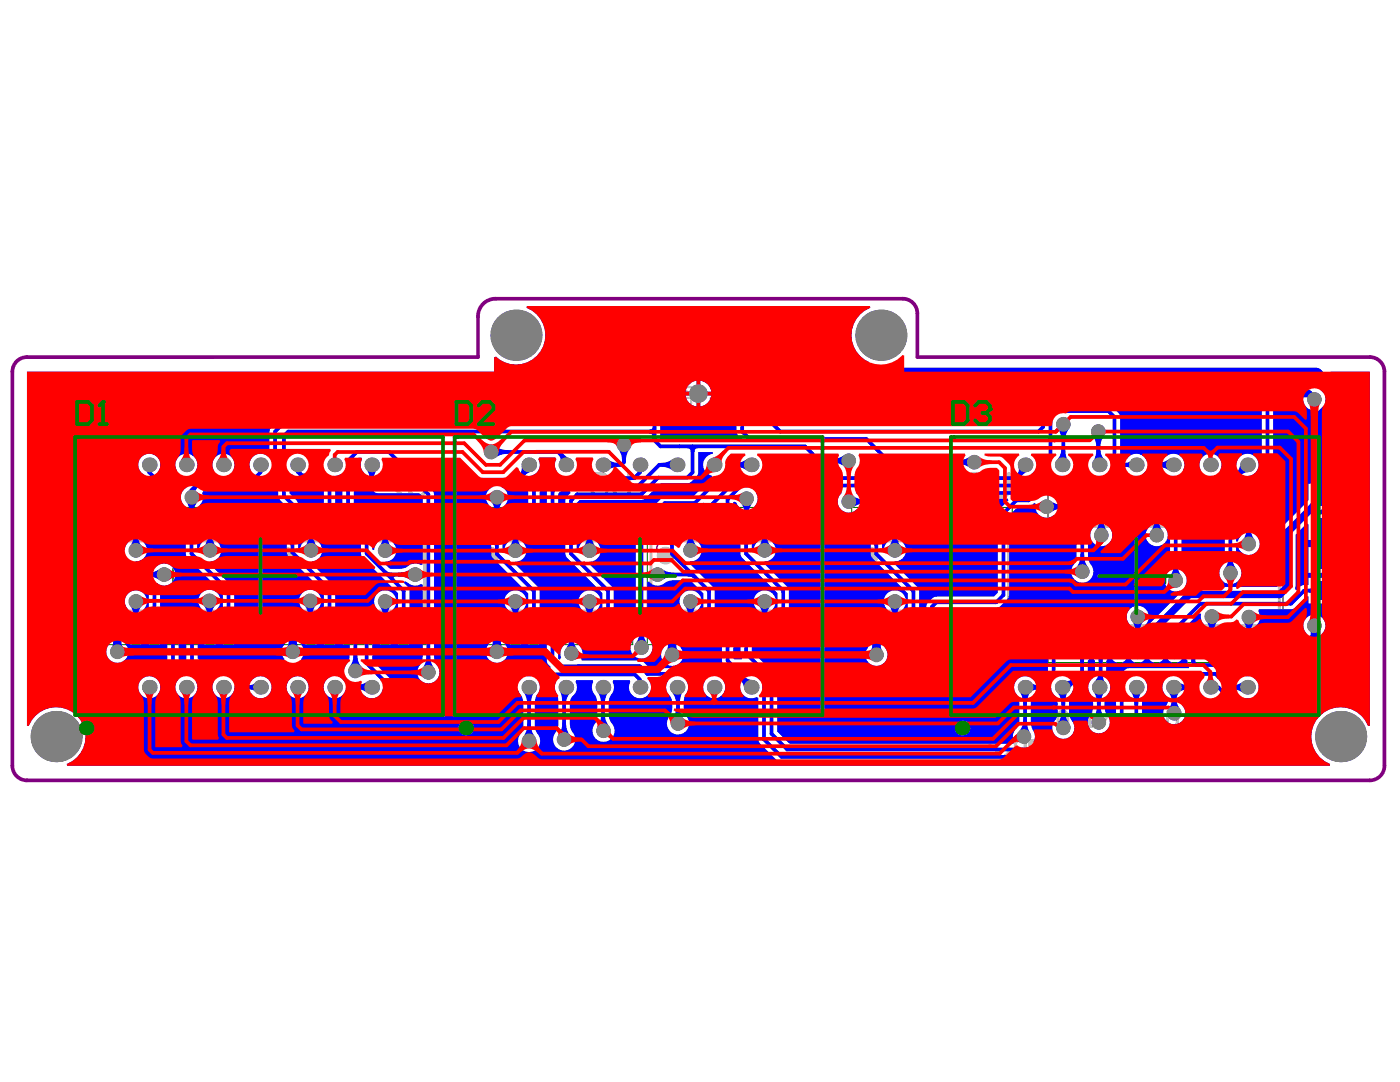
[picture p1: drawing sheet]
<svg xmlns="http://www.w3.org/2000/svg" width="279mm" height="216mm" viewBox="0 0 279 216" stroke-linecap="round" stroke-linejoin="round" font-family="sans-serif">
<g fill="none" stroke="#008000" stroke-width=".29">
<path d="M33.1 114.9h2.9M34.5 113.5v2.9M68 114.9h2.9M69.5 113.5v2.9M108.8 114.9h2.9M110.3 113.5v2.9M143.8 114.9h2.9M145.2 113.5v2.9M184.5 114.9h2.9M186 113.5v2.9M231.1 114.9h3M232.6 113.5v2.9"/>
<path d="M262.6 114.8h2.9M262.6 102.1h2.9M264.1 100.7v2.9M264.1 113.3v3"/>
</g>
<path d="M209.2 97.7h46.9v34.5h-46.9zM260.4 95.7h7.3v25.5h-7.3zM18.5 101.3h32v27.3h-32zM53.4 101.3h32.1v27.3h-32.1zM94.2 101.3h32.1v27.3h-32.1zM129.2 101.3h32v27.3h-32zM170 101.3h32v27.3h-32zM260.4 108.4h7.3M260.4 108.5h7.3" fill="none" stroke="#008000" stroke-width=".2"/>
<g fill="none" stroke="#800080" stroke-width=".29">
<path d="M262.1 98.9h3.9v6.4h-3.9zM19.2 106.8h30.6v16.3h-30.6zM54.2 106.8h30.6v16.3h-30.6zM95 106.8h30.5v16.3h-30.5zM129.9 106.8h30.6v16.3h-30.6zM170.7 106.8h30.6v16.3h-30.6zM209.9 103.9h45.4v22.1h-45.4zM262.1 111.6h3.9v6.4h-3.9z"/>
<circle cx="21.8" cy="109.4" r="1.46"/>
<circle cx="56.8" cy="109.4" r="1.46"/>
<circle cx="97.6" cy="109.4" r="1.46"/>
<circle cx="132.5" cy="109.4" r="1.46"/>
<circle cx="173.3" cy="109.4" r="1.46"/>
<circle cx="212.5" cy="106.5" r="1.46"/>
</g>
<path d="M98.9 59.6h81.3M2.5 74.2v78.6M95.4 63.1v8.2h-90M183.1 62.5v8.8h90.3M276.3 74.2v78.6M5.4 155.7h268" fill="none" stroke="#800080" stroke-width=".73"/>
<path d="M98.9 59.6a3.5 3.5 0 0 0-3.5 3.5M180.2 59.6a2.91 2.91 0 0 1 2.9 2.9M5.4 71.3a2.91 2.91 0 0 0-2.9 2.9M273.4 71.3a2.91 2.91 0 0 1 2.9 2.9M2.5 152.8a2.91 2.91 0 0 0 2.9 2.9M276.3 152.8a2.91 2.91 0 0 1-2.9 2.9" fill="none" stroke="#800080" stroke-width=".74"/>
<path d="M19.2 108h30.6v13.9h-30.6zM54.2 108h30.6v13.9h-30.6zM95 108h30.5v13.9h-30.5zM129.9 108h30.6v13.9h-30.6zM170.7 108h30.6v13.9h-30.6zM209.9 105h45.4v19.8h-45.4zM262.2 102v.3M262.2 114.7v.2M266 102v.3M266 114.7v.2" fill="none" stroke="#c0c073" stroke-width=".58"/>
<path d="M113.1 74.8l-.4 .3v.7l.4 .4h.4" fill="none" stroke="#c0c073" stroke-width=".44"/>
<circle cx="113.5" cy="76.2" r=".22" fill="#c0c073"/>
<path d="M112.7 76.9h1.5l.7 .8-.7 .7h-1.5M113.1 79.1l-.4 .4v.7l.4 .4h.4M113.8 75.8l-.3 .4M113.8 75.5v.3M114.5 74.8l.4 .3v.7l-.4 .4h-.3l-.4-.4" fill="none" stroke="#c0c073" stroke-width=".44"/>
<circle cx="113.5" cy="80.6" r=".22" fill="#c0c073"/>
<path d="M113.8 79.8v.4M114.5 79.1l.4 .4v.7l-.4 .4h-.3l-.4-.4M124.8 74.8l1.5 1.4M125.2 77.7v.7h.7l.4-.4v-.7l-.4-.4h-1.4l-.4 .4v.7l.4 .4M129.6 76.9h2.2v1.1l-.4 .4h-.3l-.4-.4v-1.1M130.4 74.8l1.4 1.4M113.8 80.2l-.3 .4" fill="none" stroke="#c0c073" stroke-width=".44"/>
<circle cx="130.7" cy="76.9" r=".22" fill="#c0c073"/>
<g fill="none" stroke="#c0c073" stroke-width=".44">
<path d="M129.6 76.9v1.1l.4 .4h.4l.3-.4v-1.1M135.7 79.4h2.2v1.1l-.3 .4h-1.5l-.4-.4zM136.8 75.8v.7h.8l.3-.4v-.7l-.3-.4h-1.5l-.4 .4v.7l.4 .4M137.9 77.2h-2.2l2.2 1.5h-2.2M141.9 79.4h2.1v1.1l-.3 .4h-1.5l-.3-.4zM143 75.8v.7h.7l.3-.4v-.7l-.3-.4h-1.5l-.3 .4v.7l.3 .4M144 77.2h-2.1l2.1 1.5h-2.1M147.1 74.8h2.2v1l-.4 .4h-1.4l-.4-.4zM147.1 76.9v.8M147.1 77.3h2.2M149.3 76.9v.8M149.3 78.8h-2.2l2.2 1.4h-2.2"/>
<path d="M153.3 78.7l-.4-.4v-.7l.4-.4h1.4l.4 .4v.7l-.4 .4M153.7 75l1.4 1.5M154.7 79.4l.4 .4v.7l-.4 .4h-.3l-.4-.4v-.7l-.3-.4h-.4l-.4 .4v.7l.4 .4M159 77.2h2.2v1.5M159 79.4h2.2M159.4 76.5l-.4-.4v-.7l.4-.4h1.5l.3 .4v.7l-.3 .4M160.1 79.8l1.1 1.1M160.5 79.4l-1.5 1.5M165.2 77.2h1.4l.7 .8-.7 .7h-1.4M167 75l.3 .4v.7l-.3 .4h-.7l-.4-.4v-.3l.4-.8h-1.1v1.5"/>
</g>
<path d="M44 99.8h1.5M44.8 95.4v4.4M47 95.4v3.7l.7 .7h1.5l.8-.7v-3.7M252.7 94.2v3.7l.7 .7h1.5l.7-.7v-3.7" fill="none" stroke="#c0c073" stroke-width=".74"/>
<circle cx="44.8" cy="95.4" r=".37" fill="#c0c073"/>
<path d="M44.8 95.4l.7 .7M153.2 96.8h2.9l-2.2-2.3v4.5M157.6 94.5v3.7l.7 .8h1.5l.8-.8v-3.7M267.8 98.8v1.5M267.8 99.6h4.5M267.8 104.7h4.5v-2.2l-.8-.7h-1.4l-.8 .7v2.2M267.8 101.8l1.5 1.5" fill="none" stroke="#c0c073" stroke-width=".74"/>
<path d="M119.6 74.8l1.4 1.4M120.3 76.9v1.1l-.4 .4h-.7l-.4-.4v-1.1h2.2M120.3 77.7l.7 .7" fill="none" stroke="#c0c073" stroke-width=".44"/>
<circle cx="272.3" cy="99.6" r=".37" fill="#c0c073"/>
<path d="M80.4 95.3l-.8-.8h-1.5l-.7 .8v.7l3 3h-3M81.8 94.5v3.7l.8 .8h1.5l.7-.8v-3.7M121.1 95.3l-.7-.8h-1.5l-.7 .8v.7M122.6 94.5v3.7l.8 .8h1.4l.8-.8v-3.7M272.3 99.6l-.8 .7M267.8 118.1h4.5v-2.2l-.8-.7h-1.4l-.8 .7v2.2M267.8 110.8v2.9l3-2.9h.7l.8 .7v1.5l-.8 .7M267.8 115.2l1.5 1.5" fill="none" stroke="#c0c073" stroke-width=".74"/>
<circle cx="118.2" cy="96" r=".37" fill="#c0c073"/>
<path d="M118.2 96l.7 .8M118.9 96.8h.8M118.9 96.8l-.7 .7v.7l.7 .8h1.5l.7-.8M193.9 94.5h3v2.3l-1.5-.8h-.7l-.8 .8v1.4l.8 .8h1.5l.7-.8M198.4 94.5v3.7l.7 .8h1.5l.7-.8v-3.7" fill="none" stroke="#c0c073" stroke-width=".74"/>
<g fill="none" stroke="#c0c073" stroke-width=".58">
<path d="M217 144.9h.9M217.5 142v2.9M218.9 143l1 1.9 1-1.9M226.7 144h-2v-.5l.5-.5h1l.5 .5v1l-.5 .4h-1M228.1 143h1M228.6 142.5v2l-.5 .4M231.5 143h-.9l-.5 .5v1.4h1.4l.5-.4-.5-.5h-1.4M233 142v2.9h1.5l.4-.4v-1l-.4-.5h-1.5M235.9 145.4h1.9M238.8 142.5l.5-.5h1l.5 .5v2l-.5 .4h-1l-.5-.4M241.7 142.5l.5-.5h1l.5 .5v.5l-.5 .5h-1l-.5 .5v.5l.5 .4h1l.5-.4M246.6 144h-1.5l-.5-.5v-1l.5-.5h1.5v2.9"/>
<path d="M247.6 142v2.9l1.9-2.9v2.9"/>
</g>
<circle cx="217.5" cy="142" r=".29" fill="#c0c073"/>
<path d="M211.2 142.5l.4-.5h1l.5 .5v2l-.5 .4h-1l-.4-.4zM215 144.5h.5v.4h-.5zM217.5 142l.4 .5M246.3 150.7h1M247.3 148.8h-.5v1.9M248.3 150.7v-1.5l.4-.4h1.5v1.9M253.1 149.2l-.5-.4h-.9l-.5 .4v1.5M253.1 147.8v2.9M254.6 148.8h.9M255.1 148.3v1.9l-.5 .5M256.5 148.3l.5-.5h1l.5 .5v1.9l-.5 .5h-1l-.5-.5z" fill="none" stroke="#c0c073" stroke-width=".58"/>
<circle cx="246.8" cy="147.8" r=".29" fill="#c0c073"/>
<g fill="none" stroke="#c0c073" stroke-width=".58">
<path d="M200.7 150.7h1M201.2 147.8v2.9M203.1 147.8h1l.5 .5v1.9l-.5 .5h-1l-.5-.5v-1.9zM207.5 148.3l-.5-.5h-1l-.4 .5v.5l1.9 1.9h-1.9M211.4 147.8h1.9v2.9h-1.9M212.3 149.2h1M214.3 148.3l.5-.5h.9l.5 .5v1.9l-.5 .5h-.9l-.5-.5M217.2 147.8h1.9v2.9h-1.9M218.2 149.2h.9M223 150.7v-1.5l.5-.4h1.5v1.9M227.4 148.8h-1l-.5 .4v1.5h1.5l.5-.5-.5-.5h-1.5M228.8 150.7v-1.5l.5-.4h1.5v1.9"/>
<path d="M231.8 149.2l.4-.4h1l.5 .4v1l-.5 .5h-1l-.4-.5zM234.7 147.8l1.9 1.9M236.1 149.2l-1.4 1.5M236.6 147.8v2.9M241 150.7h1M242 147.8h-.5v2.9M244.9 149.7h-2v-.5l.5-.4h1l.5 .4v1l-.5 .5h-1"/>
</g>
<circle cx="201.2" cy="147.8" r=".29" fill="#c0c073"/>
<path d="M199.2 147.8h-1.9v.5l1.9 1.9v.5M201.2 147.8l.5 .5" fill="none" stroke="#c0c073" stroke-width=".58"/>
<g fill="none" stroke="#c0c073" stroke-width=".73">
<circle cx="20.9" cy="104.4" r=".36"/>
<circle cx="55.9" cy="104.4" r=".36"/>
<circle cx="96.7" cy="104.4" r=".36"/>
<circle cx="131.6" cy="104.4" r=".36"/>
<circle cx="172.4" cy="104.4" r=".36"/>
<circle cx="209.8" cy="101.1" r=".36"/>
</g>
<g fill="none" stroke="#c0c073" stroke-width="1.7">
<circle cx="22.1" cy="110.9" r=".87"/>
<circle cx="57.1" cy="110.9" r=".87"/>
<circle cx="97.9" cy="110.9" r=".87"/>
<circle cx="132.8" cy="110.9" r=".87"/>
<circle cx="173.6" cy="110.9" r=".87"/>
<circle cx="212.8" cy="108" r=".87"/>
</g>
<g fill="#00f">
<path d="M22.6 127.9h1.6l-.1 1.5h-1.4z"/>
<path d="M22.7 126.8h1.4l.1 1.5 .3 .8h-2.2a3.9 3.9 0 0 0 .4-2.3z"/>
<path d="M22.7 106.8h1.5l-.3 .2-.1 .5h-.8v-.5z"/>
<path d="M23 101.2h.8l.1 .6 .3 .2h-1.5l.3-.2z"/>
<path d="M30.4 122.4h.8l.1 .5 .2 .2h-1.4l.3-.2z"/>
<path d="M30.4 101.2h.8l.1 .6 .2 .2h-1.4l.3-.2z"/>
<path d="M33.8 127.9h1.4l-.2 .2-.1 .5h-.8v-.5z"/>
<path d="M34.1 101.2h.8l.1 .6 .2 .2h-1.4l.3-.2z"/>
<path d="M41.4 122.4h.8l.1 .5 .2 .2h-1.4l.2-.2z"/>
<path d="M40.7 120.8h2.2a3.8 3.8 0 0 0-.7 2.5h-.8a3.8 3.8 0 0 0-.7-2.5z"/>
<path d="M41.2 106.8h1.4l-.2 .2-.1 .5h-.8v-.5z"/>
<path d="M45.2 122.4h.8l.1 .5 .2 .2h-1.4l.2-.2z"/>
<path d="M57.5 127.9h1.7v1.4l-1.5 .1z"/>
<path d="M57.7 126.8h1.5l.1 1.5 .2 .8h-2.2a3.9 3.9 0 0 0 .4-2.3z"/>
<path d="M57.6 106.8h1.5l-.3 .2-.1 .5h-.7l-.1-.5z"/>
<path d="M58 101.2h.7l.1 .6 .3 .2h-1.5l.3-.2z"/>
<path d="M59 94.1h1l.4 .5-.5 .5z"/>
<path d="M65.4 122.4h.7l.1 .5 .3 .2h-1.5l.3-.2z"/>
<path d="M65.4 101.2h.7l.1 .6 .3 .2h-1.5l.3-.2z"/>
<path d="M72.4 127.9h1.5l-.3 .2-.1 .5h-.7l-.1-.5z"/>
<path d="M72.4 106.8h1.5l-.3 .2-.1 .5h-.7l-.1-.5z"/>
<path d="M69.1 101.2h.7l.1 .6 .3 .2h-1.5l.3-.2z"/>
<path d="M76.5 122.4h.7l.1 .5 .3 .2h-1.5l.3-.2z"/>
<path d="M75.8 120.9h2.2a3.8 3.8 0 0 0-.8 2.6h-.7a3.8 3.8 0 0 0-.7-2.6z"/>
<path d="M76.1 106.8h1.5l-.3 .2-.1 .5h-.7l-.1-.5z"/>
<path d="M98.3 127.9h1.7l-.1 1.5h-1.5z"/>
<path d="M98.4 126.8h1.5l.1 1.5 .3 .8h-2.3a3.9 3.9 0 0 0 .4-2.3z"/>
<path d="M98.4 106.8h1.5l-.3 .2-.1 .5h-.7l-.1-.5z"/>
<path d="M98.8 101.2h.7l.1 .6 .3 .2h-1.5l.3-.2z"/>
<path d="M105.2 144.4h.8a3.8 3.8 0 0 0 .7 2.5h-2.2a3.8 3.8 0 0 0 .7-2.5z"/>
<path d="M104.4 138.1l2.3-.1-.2 .2a4.1 4.1 0 0 0-.5 2.4h-.8v-.3a3.6 3.6 0 0 0-.8-2.2z"/>
<path d="M106.2 122.4h.7l.1 .5 .3 .2h-1.5l.3-.2z"/>
<path d="M106.2 101.2h.7l.1 .6 .3 .2h-1.5l.3-.2z"/>
<path d="M112.2 144.1h.8a3.8 3.8 0 0 0 .7 2.5h-2.2a3.8 3.8 0 0 0 .7-2.5z"/>
<path d="M111.7 137.9l2.2 .4a2.88 2.88 0 0 0-.9 2.3l-.8-.2-.1-1.5z"/>
<path d="M109.5 127.9h1.5l-.3 .2-.1 .5h-.7l-.1-.5z"/>
<path d="M113.3 127.9h1.5l-.3 .2-.1 .5h-.7l-.1-.5z"/>
<path d="M113.7 126.9h.7a3.8 3.8 0 0 0 .8 2.5h-2.3a3.8 3.8 0 0 0 .8-2.5z"/>
<path d="M113.2 106.8h1.5l-.3 .2-.1 .5h-.7l-.1-.5z"/>
<path d="M109.9 101.2h.7l.1 .6 .3 .2h-1.5l.3-.2z"/>
<path d="M113.6 101.2h.7l.1 .6 .3 .2h-1.5l.3-.2z"/>
<path d="M111 72.7h4.3l-.3 .3-.2 .4-.2 2.2h-2.9l-.2-2.2-.3-.6z"/>
<path d="M117.3 122.4h.7l.1 .5 .3 .2h-1.5l.3-.2z"/>
<path d="M116.5 120.9h2.3a3.8 3.8 0 0 0-.8 2.6h-.7a3.8 3.8 0 0 0-.8-2.6z"/>
<path d="M116.9 106.8h1.5l-.3 .2-.1 .5h-.7l-.1-.5z"/>
<path d="M118.4 79h1.2l-.2 .9h-.8z"/>
<path d="M117.5 72.7h2.9a1.12 1.12 0 0 0-.7 1.5h-1.4a1.12 1.12 0 0 0-.8-1.5z"/>
<path d="M124.2 79h1.2l-.2 .9h-.8z"/>
<path d="M123.4 72.7h2.9a1.12 1.12 0 0 0-.8 1.5h-1.4a1.12 1.12 0 0 0-.7-1.5z"/>
<path d="M129.5 85.7a.65 .65 0 0 0 .8-.7l.7 1.1-.7 1.1a.65 .65 0 0 0-.8-.7z"/>
<path d="M130.1 83.1h1.1l-.2 .9h-.7z"/>
<path d="M129.2 72.7h2.9a1.12 1.12 0 0 0-.7 1.5h-1.5a1.12 1.12 0 0 0-.7-1.5z"/>
<path d="M134.1 138.1l2.2-.1a4 4 0 0 0-.6 2.5l-.8 .1a3.4 3.4 0 0 0-.8-2.5z"/>
<path d="M134.9 140.9h.8a3.8 3.8 0 0 0 .7 2.5h-2.2a3.8 3.8 0 0 0 .7-2.5z"/>
<path d="M133.3 127.9h1.6v1.4l-1.5 .1z"/>
<path d="M137.4 122.4h.8l.1 .5 .2 .2h-1.4l.2-.2z"/>
<path d="M136.7 120.9h2.2a3.8 3.8 0 0 0-.7 2.6h-.8a3.8 3.8 0 0 0-.7-2.6z"/>
<path d="M133.4 106.8h1.4l-.2 .2-.1 .5h-.8l-.1-.5z"/>
<path d="M137.1 106.8h1.4l-.2 .2-.1 .5h-.8l-.1-.5z"/>
<path d="M141.1 122.4h.8l.1 .5 .2 .2h-1.4l.2-.2z"/>
<path d="M141.1 101.2h.8l.1 .6 .2 .2h-1.4l.2-.2z"/>
<path d="M147.2 135l.6-.6a3.8 3.8 0 0 0 2.3 1.3l-1.6 1.6a3.8 3.8 0 0 0-1.3-2.3z"/>
<path d="M148.2 127.9h1.4l-.2 .2-.1 .5h-.8l-.1-.5z"/>
<path d="M148.2 106.8h1.4l-.2 .2-.1 .5h-.8l-.1-.5z"/>
<path d="M148.6 101.2h.8l.1 .6 .2 .2h-1.4l.2-.2z"/>
<path d="M146.5 92.4a3.8 3.8 0 0 0 2.5-.8v2.3a3.8 3.8 0 0 0-2.5-.8z"/>
<path d="M147.5 81.6h1.2l-.2 .9h-.7z"/>
<path d="M146.7 72.7h2.9a1.12 1.12 0 0 0-.7 1.5h-1.5a1.12 1.12 0 0 0-.7-1.5z"/>
<path d="M152.2 122.4h.8l.1 .5 .2 .2h-1.4l.2-.2z"/>
<path d="M151.5 120.9h2.2a3.8 3.8 0 0 0-.7 2.6h-.8a3.8 3.8 0 0 0-.7-2.6z"/>
<path d="M151.9 106.8h1.4l-.2 .2-.1 .5h-.8l-.1-.5z"/>
<path d="M153.4 81.9h1.1l-.2 .9h-.7z"/>
<path d="M152.5 72.7h2.9a1.12 1.12 0 0 0-.7 1.5h-1.5a1.12 1.12 0 0 0-.7-1.5z"/>
<path d="M158.3 72.7h2.9a1.12 1.12 0 0 0-.7 1.5h-1.5a1.12 1.12 0 0 0-.7-1.5z"/>
<path d="M165.9 91.6a3.8 3.8 0 0 0 2.6-.8v2.3a3.8 3.8 0 0 0-2.6-.8z"/>
<path d="M163.5 72.7h4.2a1.19 1.19 0 0 0-.6 1.4v.7h-3l-.1-1.6-.2-.3z"/>
<path d="M170.3 99a3.8 3.8 0 0 0 2.5 .7v.8a3.8 3.8 0 0 0-2.5 .7z"/>
<path d="M178.2 122.4h.8l.1 .5 .2 .2h-1.4l.2-.2z"/>
<path d="M177.5 120.9h2.2a3.8 3.8 0 0 0-.7 2.6h-.8a3.8 3.8 0 0 0-.7-2.6z"/>
<path d="M177.9 106.8h1.4l-.2 .2-.1 .5h-.8l-.1-.5z"/>
<path d="M181.9 122.4h.8l.1 .5 .2 .2h-1.4l.2-.2z"/>
<path d="M182.1 101.2h.8v.6l.2 .2h-1.3l.2-.2z"/>
<path d="M211 138.2l2.2-.2a4.1 4.1 0 0 0-.6 2.5l-.8 .1a3.2 3.2 0 0 0-.8-2.4z"/>
<path d="M210.6 100.7l.6-.1 .2-.2v1.4l-.2-.2-.6-.1z"/>
<path d="M211.1 85.6h2.2a3.8 3.8 0 0 0-.7 2.5h-.8a3.8 3.8 0 0 0-.7-2.5z"/>
<path d="M218.2 138l2.3 .1a3.7 3.7 0 0 0-.8 2.5h-.8a4 4 0 0 0-.7-2.6z"/>
<path d="M218.9 140.7h.8a3.8 3.8 0 0 0 .7 2.5h-2.2a3.8 3.8 0 0 0 .7-2.5z"/>
<path d="M219.3 133.6l.7 .2a4.2 4.2 0 0 0 .6 2.5l-2.2-.2a3.1 3.1 0 0 0 .9-2.5z"/>
<path d="M219 103.6l1.4-.2-.2 1-.8 .2-.1-.8z"/>
<path d="M219.4 103.3h.8a3.8 3.8 0 0 0 .7 2.6h-2.2a3.8 3.8 0 0 0 .7-2.6z"/>
<path d="M218.1 87h2.2a3.8 3.8 0 0 0-.7 2.6h-.8a3.8 3.8 0 0 0-.7-2.6z"/>
<path d="M224.1 92.4l1-.1 .4-.2v1.3l-.4-.2-1-.1z"/>
<path d="M230.1 103.6l1.4-.2-.3 1.1-.7 .1-.1-.8z"/>
<path d="M230.5 103.3h.7a3.8 3.8 0 0 0 .8 2.6h-2.3a3.8 3.8 0 0 0 .8-2.6z"/>
<path d="M230.7 92.4a3.8 3.8 0 0 0 2.5-.8v2.3a3.8 3.8 0 0 0-2.5-.8z"/>
<path d="M233.9 103.7l1.3-.3-.2 1-.7 .2-.1-.7z"/>
<path d="M248.5 103.4l1.4 .1-.2 .3-.1 .7h-.8z"/>
<path d="M248.8 105.1h.8a3.8 3.8 0 0 0 .7 2.5h-2.2a3.8 3.8 0 0 0 .7-2.5z"/>
<path d="M247.5 92.6l1.6 1.6a3.8 3.8 0 0 0-2.3 1.2l-.5-.5a3.8 3.8 0 0 0 1.2-2.3z"/>
<path d="M253.8 127.3a1.12 1.12 0 0 0 1.5 .7v1.5a1.12 1.12 0 0 0-1.5 .7z"/>
<path d="M252.6 97.7h.7a1.04 1.04 0 0 0 .3 1.1h-1.4l.3-.3z"/>
<path d="M261.1 117.5l.6-.1 .2-.3v1.5l-.2-.3-.6-.1z"/>
<path d="M29.3 114.3a3.8 3.8 0 0 0 2.5-.8v2.3a3.8 3.8 0 0 0-2.5-.8z"/>
<path d="M27.2 113.8l.5 .3 .7 .2 .8 .7a.29 .29 0 0 0-.5 .2 .29 .29 0 0 0 .2 .3l-1.6-.6z"/>
<path d="M41.5 106.4h.8a3.8 3.8 0 0 0 .7 2.5h-2.2a3.8 3.8 0 0 0 .7-2.5z"/>
<path d="M70.8 136.7a3.9 3.9 0 0 0 2.5-.7l-.1 2.2a3.7 3.7 0 0 0-2.5-.8z"/>
<path d="M70.3 125.3l.2 .5 .4 .6-.2 .8-.3-.1-.1 .3z"/>
<path d="M70.6 130.4h.7a3.8 3.8 0 0 0 .7 2.5h-2.2a3.8 3.8 0 0 0 .8-2.5z"/>
<path d="M76.5 106.4h.7a3.8 3.8 0 0 0 .8 2.5h-2.2a3.8 3.8 0 0 0 .7-2.5z"/>
<path d="M77 113.8l.5 .3 .7 .2 .8 .7a.29 .29 0 0 0-.5 .2 .29 .29 0 0 0 .3 .3l-1.7-.6z"/>
<path d="M98.1 100.1l2.2 .1a3.8 3.8 0 0 0-.8 2.5h-.7a3.9 3.9 0 0 0-.7-2.6z"/>
<path d="M99 89.1a3.8 3.8 0 0 0 2.5 .7v.8a3.8 3.8 0 0 0-2.5 .7z"/>
<path d="M111.2 90.4l.5-.5 1.8 1.5-1.7 .5a1.23 1.23 0 0 0-.6-1.5z"/>
<path d="M117.3 106.4h.7a3.8 3.8 0 0 0 .8 2.5h-2.3a3.8 3.8 0 0 0 .8-2.5z"/>
<path d="M123.4 89.7h2.2a3.8 3.8 0 0 0-.7 2.5h-.7a3.8 3.8 0 0 0-.8-2.5z"/>
<path d="M137.4 106.4h.8a3.8 3.8 0 0 0 .7 2.5h-2.2a3.8 3.8 0 0 0 .7-2.5z"/>
<path d="M136.8 113.8l1.7 .6 .5 .5-.4 .6-.6-.3-.7-.2-.7-.7a.29 .29 0 0 0 .4-.1 .29 .29 0 0 0-.2-.4z"/>
<path d="M147.9 100.4h2.2a3.8 3.8 0 0 0-.7 2.6h-.8a3.8 3.8 0 0 0-.7-2.6z"/>
<path d="M152.2 106.4h.8a3.8 3.8 0 0 0 .7 2.5h-2.2a3.8 3.8 0 0 0 .7-2.5z"/>
<path d="M178.2 106.4h.8a3.8 3.8 0 0 0 .7 2.5h-2.2a3.8 3.8 0 0 0 .7-2.5z"/>
<path d="M205.6 136.1a2.73 2.73 0 0 0 2.2 .7v.7a2.89 2.89 0 0 0-2.2 .6z"/>
<path d="M211.8 141.8h.8a3.8 3.8 0 0 0 .7 2.5h-2.2a3.8 3.8 0 0 0 .7-2.5z"/>
<path d="M212.5 135.8a2.02 2.02 0 0 0 2.2-.8l.2 .8-1.5 1.8z"/>
<path d="M211.8 89.3l.8 .1a4.3 4.3 0 0 0 .6 2.5l-2.2-.2a3.2 3.2 0 0 0 .8-2.4z"/>
<path d="M218.9 131.1h1.5l-.3 .3-.1 .8h-.7a1.04 1.04 0 0 0-.3-1.1z"/>
<path d="M218.8 89.4l.8-.1a3.4 3.4 0 0 0 .8 2.4l-2.2 .2a4 4 0 0 0 .6-2.5z"/>
<path d="M226.7 125.4h.7a1.04 1.04 0 0 0 .3 1h-1.4l.3-.2z"/>
<path d="M223 125.5h.7l.2 .7h-1.1z"/>
<path d="M230 125.2h1.5v1.2h-1.5z"/>
<path d="M235.1 136a3.8 3.8 0 0 0 2.5 .8v.7a3.8 3.8 0 0 0-2.5 .8z"/>
<path d="M237.6 131.3h1.1l-.2 .8h-.7z"/>
<path d="M234.1 125.6h.7v.5h-.7z"/>
<path d="M241.5 125.4h.7a1.04 1.04 0 0 0 .3 1h-1.4l.3-.2z"/>
<path d="M240.7 124h2.3a3.8 3.8 0 0 0-.8 2.5h-.7a3.8 3.8 0 0 0-.8-2.5z"/>
<path d="M248.9 125.4h.7a1.04 1.04 0 0 0 .3 1h-1.4l.3-.2z"/>
<path d="M248.1 124.1h2.3a3.8 3.8 0 0 0-.8 2.5h-.7a3.8 3.8 0 0 0-.8-2.5z"/>
<path d="M26.7 122.4h.8l.1 .5 .2 .2h-1.4l.3-.2z"/>
<path d="M26 120.9h2.2a3.8 3.8 0 0 0-.7 2.6h-.8a3.8 3.8 0 0 0-.7-2.6z"/>
<path d="M26.4 106.8h1.4l-.2 .2-.1 .5h-.8v-.5z"/>
<path d="M37.6 127.9h1.4l-.2 .2-.1 .5h-.7l-.1-.5z"/>
<path d="M37.5 106.8h1.4l-.2 .2-.1 .5h-.8v-.5z"/>
<path d="M37.8 101.2h.8l.1 .6 .2 .2h-1.4l.3-.2z"/>
<path d="M37.6 97.9l1.3-1.3 .5 .5-.4 .8z"/>
<path d="M61.5 122.4h.8l.1 .5 .2 .2h-1.4l.3-.2z"/>
<path d="M60.8 120.8h2.2a3.8 3.8 0 0 0-.7 2.5h-.8a3.8 3.8 0 0 0-.7-2.5z"/>
<path d="M61.3 106.8h1.5l-.3 .2-.1 .5h-.7l-.1-.5z"/>
<path d="M73.1 93.7h2.2a3.3 3.3 0 0 0-.7 2.4h-.8a3.3 3.3 0 0 0-.7-2.4z"/>
<path d="M80.2 122.4h.7l.1 .5 .3 .2h-1.5l.3-.2z"/>
<path d="M119.2 138.1h2.3a3.8 3.8 0 0 0-.8 2.5h-.7a3.8 3.8 0 0 0-.8-2.5z"/>
<path d="M102.5 122.4h.7l.1 .5 .3 .2h-1.5l.3-.2z"/>
<path d="M121 122.4h.7l.1 .5 .3 .2h-1.5l.3-.2z"/>
<path d="M101.7 120.9h2.3a3.8 3.8 0 0 0-.8 2.6h-.7a3.8 3.8 0 0 0-.8-2.6z"/>
<path d="M102.1 106.8h1.5l-.3 .2-.1 .5h-.7l-.1-.5z"/>
<path d="M104.1 93l1.8 1.2a4.8 4.8 0 0 0-2 1.4l-.7-.3a2.52 2.52 0 0 0 .9-2.3z"/>
<path d="M121.3 91.6a3.8 3.8 0 0 0 2.5 .8v.7a3.8 3.8 0 0 0-2.5 .8z"/>
<path d="M144.5 127.9h1.4l-.2 .2-.1 .5h-.8l-.1-.5z"/>
<path d="M127.7 125.8h.7a3.8 3.8 0 0 0 .7 2.5h-2.2a3.8 3.8 0 0 0 .8-2.5z"/>
<path d="M133.4 127.4h1.5l.1 1.5 .3 .8h-2.3a3.9 3.9 0 0 0 .4-2.3z"/>
<path d="M144.8 101.2h.8l.1 .6 .2 .2h-1.4l.2-.2z"/>
<path d="M131.7 92.4a3.8 3.8 0 0 0 2.5-.8v2.3a3.8 3.8 0 0 0-2.5-.8z"/>
<path d="M137.1 89.4l1.1-.7 1.1 .7a.65 .65 0 0 0-.7 .8h-.8a.65 .65 0 0 0-.7-.8z"/>
<path d="M155.9 122.4h.8l.1 .5 .2 .2h-1.4l.2-.2z"/>
<path d="M174.1 127.9h1.6v1.4l-1.5 .1z"/>
<path d="M174.2 127.4h1.5v1.5l.3 .8h-2.2a3.9 3.9 0 0 0 .4-2.3z"/>
<path d="M185.6 122.4h.8l.1 .5 .2 .2h-1.4l.2-.2z"/>
<path d="M174.2 106.8h1.4l-.2 .2-.1 .5h-.8l-.1-.5z"/>
<path d="M174.5 101.2h.8l.1 .6 .2 .2h-1.4l.2-.2z"/>
<path d="M191 91.9a3.8 3.8 0 0 0 2.5-.8v2.2a3.8 3.8 0 0 0-2.5-.7z"/>
<path d="M203.5 138.1h2.2a3.8 3.8 0 0 0-.8 2.5h-.7a3.8 3.8 0 0 0-.7-2.5z"/>
<path d="M215.6 110.6h.8a3.8 3.8 0 0 0 .7 2.5h-2.2a3.8 3.8 0 0 0 .7-2.5z"/>
<path d="M215.3 103.5l1.4-.1-.3 1.1h-.8l-.1-.7z"/>
<path d="M203.3 93.4l1.7 .7-.6 .4-1.3 1.1-.6-.5a1.66 1.66 0 0 0 .8-1.7z"/>
<path d="M225.7 138.1h2.2a3.8 3.8 0 0 0-.8 2.5h-.7a3.8 3.8 0 0 0-.7-2.5z"/>
<path d="M233.1 138.1l2.2-.1a4 4 0 0 0-.6 2.5l-.7 .1a3.4 3.4 0 0 0-.9-2.5z"/>
<path d="M234 138.9h.7a3.8 3.8 0 0 0 .8 2.5h-2.3a3.8 3.8 0 0 0 .8-2.5z"/>
<path d="M245.2 110.9h.7a3.8 3.8 0 0 0 .8 2.5h-2.3a3.8 3.8 0 0 0 .8-2.5z"/>
<path d="M244.8 103.5h1.5l-.3 .2-.1 .8h-.7a1.04 1.04 0 0 0-.3-1z"/>
<path d="M261.9 99.2l2.4 1.7a1.37 1.37 0 0 0-1.5 .5l-.5 .5-1.4-.7 1-1.3 .2-.4z"/>
<path d="M262.6 98.9l1.7 1.6-.8 .3-.8 .7-1.1-1 .7-.9z"/>
<path d="M26.7 106.4h.8a3.8 3.8 0 0 0 .7 2.5h-2.2a3.8 3.8 0 0 0 .7-2.5z"/>
<path d="M49.1 136.8h.3a1.64 1.64 0 0 0 1.4-.5v1.6l-.6-.3-1.1-.1z"/>
<path d="M37.2 100.1l2.2 .1a3.7 3.7 0 0 0-.8 2.5l-.8-.1a4 4 0 0 0-.6-2.5z"/>
<path d="M61.7 106.4h.7a3.8 3.8 0 0 0 .8 2.5h-2.2a3.8 3.8 0 0 0 .7-2.5z"/>
<path d="M85.1 130.7h.8a3.8 3.8 0 0 0 .7 2.5h-2.2a3.8 3.8 0 0 0 .7-2.5z"/>
<path d="M79.4 114.3a3.8 3.8 0 0 0 2.5-.8v2.3a3.8 3.8 0 0 0-2.5-.8z"/>
<path d="M120 142.4l.7-.1a3.6 3.6 0 0 0 .8 2.5l-2.2 .1 .1-.2a4.2 4.2 0 0 0 .6-2.3z"/>
<path d="M102.5 106.4h.7a3.8 3.8 0 0 0 .8 2.5h-2.3a3.8 3.8 0 0 0 .8-2.5z"/>
<path d="M132.2 113.5a3.8 3.8 0 0 0 2.5 .8v.7a3.8 3.8 0 0 0-2.5 .8z"/>
<path d="M204.2 143.5l.7 .1a4.3 4.3 0 0 0 .6 2.5l-2.2-.2a3.2 3.2 0 0 0 .9-2.4z"/>
<path d="M215.2 131.1h1.5l-.3 .3-.1 .8h-.7a1.04 1.04 0 0 0-.3-1.1z"/>
<path d="M209.8 100a3.7 3.7 0 0 0 2.5 .7v.8a3.7 3.7 0 0 0-2.5 .7z"/>
<path d="M225.9 124h2.3a3.8 3.8 0 0 0-.8 2.5h-.7a3.8 3.8 0 0 0-.8-2.5z"/>
<path d="M234.3 112.4h.7a3.8 3.8 0 0 0 .8 2.5h-2.3a3.8 3.8 0 0 0 .8-2.5z"/>
<path d="M245.5 136.8a3.8 3.8 0 0 0 2.5-.8v2.3a3.8 3.8 0 0 0-2.5-.8z"/>
<path d="M245.1 131.4h.9l-.1 .6h-.7z"/>
<path d="M261.9 107h4.3l-.3 .3-.2 .4-.2 2.2h-2.9l-.2-2.2-.3-.6z"/>
<path d="M262.6 94.3h2.9l.2 2.2 .2 .5 .3 .3h-4.3l.2-.2 .3-.6z"/>
<path d="M262.6 107h2.9l.2 2.2 .2 .5 .3 .2h-4.3l.2-.1 .3-.6z"/>
<path d="M5.4 74.2h93.2v-2.9l.4-.1 .7 .6a5.9 5.9 0 0 0 8.5-2.2 5.9 5.9 0 0 0-3.1-8.2v-.3h68.5l.1 .3-.1 .1a5.9 5.9 0 0 0-3.7 5.3 5.9 5.9 0 0 0 3.6 5.5l-.1 .3h-4.9v-9.4h-25.8v10.3h3.9v7.7l.4 1v3.9l.3 .8 .7 .7-.1 .3h-15.6l-.5-.5v-3.7l.3-1.1 .1-9v-.1h3.9v-10.3h-25.9v10.3h.5l.1 .1 .2 2.9-1.1 1-92 .1-1 .5-3.5 3.5-.3 .5-.3 1.1v39.9l.3 1.1 .3 .5 3.1 2.9 1.1 .3h4l.2 .4v.2a2.24 2.24 0 0 0 0 3.1 2.24 2.24 0 0 0 3.2 0 2.24 2.24 0 0 0 .1-3.1l-.1-5.3v-.3l-.5-.5a2.93 2.93 0 0 0-2.5 .2l-.1 .3-.1 .6h-3.3l-1.3-1.3v-38.1l2.2-2.2h5.6l.1 .4-2.5 2.5-.3 .8v15.7l-.4 .5-.1 .3v4.5l.1 .4 .4 .4 .1 3.6 7.3 7.4v1.5l-.4-.1a2.22 2.22 0 0 0-3.2-1.7 2.22 2.22 0 0 0-.5 3.6l.3 .8-.3 .4-.1 .3v4.6l.2 .6 .3 .2a2.93 2.93 0 0 0 2.5-.2l.2-.6v-4.6v-.3l-.4-.4 .2-.6 .5-.8 .3-1 .4 .1v2.2l-.4 .5-.1 .3v4.6a.91 .91 0 0 0 .9 .9l1.8-.1 .5-.5v-.3v-4.6v-.3l-.5-.5v-4.5v-.4l-.8-.9 .2-.3a2.23 2.23 0 0 0 3.2-.2 2.23 2.23 0 0 0-.3-3.2 2.23 2.23 0 0 0-3.1 .2l-1 .4h-1.9l-.4-.2-1-.9 .3-.4a2.26 2.26 0 0 0 2.1-1.4 2.26 2.26 0 0 0-.6-2.5l-.3-.7 .4-.4v-.4v-4.5v-.3l-.5-.5a2.93 2.93 0 0 0-2.5 .2l-.2 .6 .1 4.9a.91 .91 0 0 1-.2 1.4l-.4 .8-.1 .5h-.4v-2.3l.5-.4v-.4v-4.5v-.3l-.5-.5v-15.3l2.3-2.3h28.4l.1 .4-1.4 1.6-.1 5.2-.4 .2a2.2 2.2 0 0 0-2.9 0 2.2 2.2 0 0 0-.4 2.8l-.2 .4h-3.3l-.1-.4a2.21 2.21 0 0 0-2-3.4 2.21 2.21 0 0 0-1.8 3.4l-.1 .4h-3.4l-.1-.4a2.21 2.21 0 0 0-1.9-3.4 2.21 2.21 0 0 0-1.9 3.4l-.1 .4-.2 .1a2.93 2.93 0 0 0-1.6 1.9v5l-.4 .5-.1 .3v4.5l.2 .7 .3 .2a2.93 2.93 0 0 0 2.5-.2l.2-.7v-4.5v-.3l-.5-.5v-4.5l.3-.3h1.5l.2 .4a3 3 0 0 0-1.4 2.9l.8 1.6-.4 .7v4.5l.1 .4 .4 .4 .1 3.5 7.3 7.5v4l-.5 .5v.3v4.6l.2 .6 .3 .2a2.93 2.93 0 0 0 2.5-.2l.2-.6v-4.6v-.3l-.5-.5v-4.9l-5-5.1 .2-.4a2.26 2.26 0 0 0 2.1-1.4 2.26 2.26 0 0 0-.6-2.5l-.3-.7 .4-.4v-.4v-4.5l-.2-.6-.3-.2a2.93 2.93 0 0 0-2.5 .2l-.2 .6 .1 4.9a.91 .91 0 0 1-.2 1.4l-.4 .8-.1 .5h-.4v-2.3l.5-.4v-.4v-4.5l-.3-.6 .2-.5a2.44 2.44 0 0 0 .6-2.6l.3-.4h12.6l.8-.3 1.2-1.2 .3 .1 .1 2.8 1.5 1.6v.4l-.4 .7v4.5l.1 .4 .4 .4 .1 3.3 7.3 7.4v4.3l-.4 .5-.1 .3v4.6l.3 .6 .3 .2a2.93 2.93 0 0 0 2.4-.2l.3-.6v-4.6l-.1-.3-.4-.5-.1-5.2-4.7-4.8 .1-.4h.4a2.38 2.38 0 0 0 .9-4l-.2-.6 .3-.4 .1-.4v-4.5a.91 .91 0 0 0-.9-.9l-1.8 .1-.5 .5-.1 4.8 .1 .4 .3 .4-.9 1.9-.4 .2v-2.1l.4-.4 .1-.4v-4.5l-.1-.3-.4-.5-.1-1.1-1.6-1.7v-3.7l.4-.2 .3 .2a2.52 2.52 0 0 0 1.6 1.2h3.9l.6 .6v4.7l-.4 .5-.1 .3v4.5l.3 .7 .3 .2a2.93 2.93 0 0 0 2.4-.2l.3-.7v-4.5l-.1-.3-.4-.5v-5.2l-.3-.8 .2-.3 .6-.1 .6-.3 .3 .1v6.6l-.4 .5-.1 .3v4.5l.3 .7 .3 .2a2.93 2.93 0 0 0 2.4-.2l.3-.7v-4.5l-.1-.3-.4-.5v-8.9l1.1-1.1 .4 .1 .2 .3-.3 .5a2.43 2.43 0 0 0 .7 2.3l.3 .6 .1 1.4a3.5 3.5 0 0 0 2.3 1.9h8.3l.7 .7v13.5l-.4 .2a2.99 2.99 0 0 0-3.2 .5l-1.1 .2h-1.8l-1.2-1.1 .2-.3a2.26 2.26 0 0 0 2-1.5 2.26 2.26 0 0 0-.5-2.4l-.3-.8 .3-.4 .1-.4v-4.5l-.1-.3-.5-.5a2.93 2.93 0 0 0-2.4 .2l-.3 .6v4.5l.1 .4 .4 .4-.3 .6-.4 .8-.3 .9h-.4v-2.3l.4-.4 .1-.4v-4.5l-.1-.3-.5-.5a2.93 2.93 0 0 0-2.4 .2l-.3 .6v4.5l.1 .4 .4 .4 .1 3.5 7.3 7.5v1.5l-.3-.1a2.22 2.22 0 0 0-3.3-1.7 2.22 2.22 0 0 0-.4 3.6l.3 .8-.4 .4-.1 .3v4.6l.3 .6 .3 .2a2.93 2.93 0 0 0 2.4-.2l.3-.6v-4.6l-.1-.3-.3-.4 .2-.6 .5-.8 .3-1 .3 .1v2.2l-.4 .5-.1 .3v4.6a.91 .91 0 0 0 .9 .9l1.8-.1 .5-.5 .1-.3v-4.6l-.1-.3-.4-.5v-4.5l-.3-.8-.8-.8 .2-.3 .5 .2a2.23 2.23 0 0 0 2.7 .3l.4 .2v14.3l-.2 .9-.3 .7a2.23 2.23 0 0 0 .1 3.2 2.23 2.23 0 0 0 3.2-.2 2.23 2.23 0 0 0-.2-3.1l-.4-1.5v-32.4l-.3-.8-.6-.6 .1-.3h12.4l.1 .3-.2 .1a2.41 2.41 0 0 0-.4 3.8l.2 .3-.4 .7v4.5l.1 .4 .4 .4 .1 3.6 7.3 7.4v1.5h-.3a2.23 2.23 0 0 0-3.3-1.9 2.23 2.23 0 0 0-.5 3.7l.3 .8-.3 .4-.1 .3v4.6l.3 .6 .3 .2a2.92 2.92 0 0 0 2.4-.2l.3-.6v-4.6l-.1-.3-.3-.4 .2-.6 .5-.8 .3-1 .3 .1v2.2l-.4 .5-.1 .3v4.6a.91 .91 0 0 0 .9 .9l1.8-.1 .5-.5 .1-.3v-4.6l-.1-.3-.4-.5v-4.5l-.3-.8-4.8-4.7 .2-.3a2.25 2.25 0 0 0 2.1-1.4 2.25 2.25 0 0 0-.5-2.5l-.3-.8 .3-.4 .1-.4v-4.5l-.1-.3-.5-.5a2.93 2.93 0 0 0-2.4 .2l-.3 .6v4.5l.1 .4 .3 .4-.2 .6-.5 .8-.2 .9h-.4v-2.3l.4-.4 .1-.4v-4.5l-.4-.7 .4-.6a2.21 2.21 0 0 0-.7-3.6l.1-.3h3.1a3.1 3.1 0 0 0 1.8-1.4l.8-.5a2.25 2.25 0 0 0 1.6-3.3l.1-.4h3.2l.2 .3a2.29 2.29 0 0 0 .1 2.3l-.2 .4-2.5 .1-2.9 2.8-.1 4.1-.4 .5-.1 .3v4.5a.91 .91 0 0 0 .9 .9h1.8l.5-.5 .1-4.9-.1-.3-.4-.5v-3.2l1.6-1.6h.4l.1 .4-.6 .7-.1 .4v3.3l-.4 .5-.1 .3v4.5l.3 .7 .3 .2a2.92 2.92 0 0 0 2.4-.2l.3-.7v-4.5l-.1-.3-.4-.5v-2.8l.5-.5h1.8l.2 .4a2.51 2.51 0 0 0-1.1 2.9l-.4 .5-.1 .3v4.5l.1 .4 .4 .4 .1 3.5 7.3 7.5v1.5l-.4-.1a2.22 2.22 0 0 0-3.2-1.7 2.22 2.22 0 0 0-.5 3.6l.3 .8-.3 .4-.1 .3v4.6l.3 .6 .3 .2a2.92 2.92 0 0 0 2.4-.2l.3-.6v-4.6l-.1-.3-.3-.4 .2-.6 .5-.8 .2-1 .4 .1v2.2l-.4 .5-.1 .3v4.6a.91 .91 0 0 0 .9 .9l1.8-.1 .5-.5 .1-.3v-4.6l-.1-.3-.4-.5v-4.5l-.3-.8-4.7-4.7 .1-.2a2.34 2.34 0 0 0 2-3.4l-.5-.8-.2-.6 .3-.4 .1-.4v-4.5l-.1-.3-.5-.5a2.93 2.93 0 0 0-2.4 .2l-.3 .6v4.5l.1 .4 .3 .4-.2 .6-.5 .8-.2 .9h-.4v-2.3l.4-.4 .1-.4v-4.5l-.1-.3-.4-.5v-.9l.6-.6h12.3l.8-.4 3-3h5.8a3.2 3.2 0 0 0 1.7-2.1v-4.1h2.9l.1 .4h-.3a2.21 2.21 0 0 0-1.7 2.2 2.21 2.21 0 0 0 1.8 2.1l.1 .4-4 3.9-5.9 .1-5.3 5.3-.1 21.5-.4 1.4a2.24 2.24 0 0 0-.1 3.2 2.24 2.24 0 0 0 3.2 0 2.24 2.24 0 0 0-.1-3.2l-.3-1.5v-9.8l.3-.2a2.41 2.41 0 0 0 3.6 .1l1.3-.3 3.4 .1 2.6 2.5v1.5l-.4-.1a2.22 2.22 0 0 0-3.2-1.7 2.22 2.22 0 0 0-.5 3.6l.3 .8-.4 .4v.3v4.6l.2 .6 .3 .2a2.92 2.92 0 0 0 2.5-.2l.2-.6v-4.6v-.3l-.4-.4 .2-.6 .5-.8 .3-1 .4 .1v2.2l-.5 .5v.3v4.6a.91 .91 0 0 0 .9 .9l1.8-.1 .5-.5v-.3v-4.6v-.3l-.5-.5v-4.5l-.3-.8-4.8-4.7 .3-.4a2.26 2.26 0 0 0 2.1-1.4 2.26 2.26 0 0 0-.6-2.5l-.3-.7 .4-.4v-.4v-4.5l-.2-.6 1.2-1.2 .2 .2-.2 .8-.5 .5v.3v4.5a.91 .91 0 0 0 .9 .9h1.8l.5-.5v-4.9l-.2-.6 .8-.9 .4 .1v.6l-.5 .5v.3v4.5a.91 .91 0 0 0 .9 .9h1.8l.5-.5v-4.9v-.3l-.5-.5v-1.1l.3-.1 .3 .1 .7 1.2-.3 .7v4.5v.4l.5 .4 .1 3.5 7.3 7.5v1.5l-.4-.1a2.22 2.22 0 0 0-3.2-1.7 2.22 2.22 0 0 0-.5 3.6l.3 .8-.4 .4v.3v4.6l.2 .6 .3 .2a2.92 2.92 0 0 0 2.5-.2l.2-.6v-4.6v-.3l-.4-.4 .2-.6 .5-.8 .3-1 .4 .1v2.2l-.5 .5v.3v4.6a.91 .91 0 0 0 .9 .9l1.8-.1 .5-.5v-.3v-4.6v-.3l-.5-.5v-4.5l-.3-.8-4.7-4.7 .2-.4a2.25 2.25 0 0 0 2.1-1.4 2.25 2.25 0 0 0-.6-2.5l-.3-.7 .4-.4v-.4v-4.5v-.3l-.5-.5a2.93 2.93 0 0 0-2.5 .2l-.2 .6v4.9a.91 .91 0 0 1-.1 1.4l-.4 .8-.1 .5h-.4v-2.3l.5-.4v-.4v-4.5l-.2-.5 .3-.5a2.23 2.23 0 0 0 .3-2.8l.1-.3h16.9l.1 .4-.2 .1a2.24 2.24 0 0 0 .1 3.2 2.24 2.24 0 0 0 3.2-.1l1.5-.4h.7l.2 .3-.2 .6v4.5v.4l.5 .4v3.6l7.4 7.4v1.5h-.4a2.23 2.23 0 0 0-3.2-1.9 2.23 2.23 0 0 0-.5 3.7l.3 .8-.4 .4v.3v4.6l.2 .6 .3 .2a2.92 2.92 0 0 0 2.5-.2l.2-.6v-4.6v-.3l-.4-.4 .2-.6 .5-.8 .3-1 .4 .1v2.2l-.5 .5v.3v4.6a.91 .91 0 0 0 .9 .9l1.8-.1 .5-.5v-.3v-4.6v-.3l-.5-.5v-4.5l-.3-.8-4.8-4.7 .2-.4a2.25 2.25 0 0 0 2.2-1.4 2.25 2.25 0 0 0-.6-2.5l-.3-.7 .4-.4v-.4v-4.5v-.3l-.5-.5a2.93 2.93 0 0 0-2.5 .2l-.2 .6v4.9a.91 .91 0 0 1-.1 1.4l-.4 .8-.1 .5h-.4v-2.3l.5-.4v-.4v-4.5v-.3l-.5-.6a3.1 3.1 0 0 0-3.7-2.3l-1.4-.4-.1-.2 .2-.3h10.2l.2 .4v2.9a.86 .86 0 0 0-.7 .8v4.5l.2 .7 .3 .2a2.92 2.92 0 0 0 2.5-.2l.2-.7v-4.5l-.3-.6v-2h17.5l.1 .3-1.7 1.8-.4 .8v15.9l-.8 .8h-11.9a2.89 2.89 0 0 0-1.5 3.3l-.5 .5v.3v4.6a.91 .91 0 0 0 .9 .9l1.8-.1 .5-.5v-4.9v-.3l-.5-.5v-.9l.2-.2h11.5a4 4 0 0 0 2.5-2.1l.1-16.3 1.9-1.9h2l.4-.1 .7-.6 .3 .2a2.22 2.22 0 0 0 .9 2.5 2.22 2.22 0 0 0 2.6-.2l.4 .2a1.65 1.65 0 0 0 1.7 1.6 1.65 1.65 0 0 0 1.6-1.6v-3.8l-.3-.9 .2-.4h.6l.2 .4-.3 .9v3.8l.1 .6 .5 .7v6.6l-.2 .9-.3 .7a2.23 2.23 0 0 0 .1 3.2 2.23 2.23 0 0 0 3.2-.2 2.23 2.23 0 0 0-.2-3.1l-.4-1.5v-6.5l.5-1.4v-3.8l-.3-.9 .2-.4h.6l.2 .4-.3 .9v3.8l.1 .6 .5 .6-.3 .9a2.24 2.24 0 0 0-.1 3.2 2.24 2.24 0 0 0 3.2 0 2.24 2.24 0 0 0-.1-3.2l-.3-1.1 .3-1v-3.8l-.3-.9 .2-.4h.6l.2 .4-.3 .9v1.5h3.3v-1.5l-.3-.9 .2-.4h.6l.2 .4-.3 .9v3.8l.1 .6a1.65 1.65 0 0 0 1.9 1 1.65 1.65 0 0 0 1.3-1.6v-3.8l-.3-1 .2-.3 .7-.3 1.1-1.2h16h.4l1.3-1.1 .9-.3a2.23 2.23 0 0 0 2.2-2.4 2.23 2.23 0 0 0-2.4-2.1 2.23 2.23 0 0 0-2.1 2.4l-.8 1.3h-2.2l-.2-.4 .2-.5a2.21 2.21 0 0 0-2.4-2.7 2.21 2.21 0 0 0-1.7 3.2l-.1 .4h-3.2l-.2-.4 .2-.5a2.25 2.25 0 0 0-1.1-2.5 2.25 2.25 0 0 0-2.7 .4l-1.5 .4a1.77 1.77 0 0 0-1.8 .7l-.3-.2-.2-.5a2.32 2.32 0 0 0-3.9 0h-.3l-1-1v-7.4l-.1-.4-.7-.9 .1-.4h28.7l.3 .4v16l-.4 .7-.1 .6v3.8a1.65 1.65 0 0 0 1.6 1.6 1.65 1.65 0 0 0 1.7-1.6v-3.8l-.1-.6-.4-.7v-16.5l-.1-.4-.5-.6 .2-.4h6.4l.1 .3a2.18 2.18 0 0 0 1.6 1.6l.2 .4-.2 .8v11.8l-.2 1.6h-.5v3.3l-5.1 5.2-.3 .5-.1 .6v10.3l-.8 .7h-17.4l-.6 .2-.2-.4a2.72 2.72 0 0 0-.5-2.9l-.3-1.4v-8.4l.3-1.2v-3.8a1.65 1.65 0 0 0-1.6-1.6 1.65 1.65 0 0 0-1.7 1.6v3.8l.1 .6 .6 .8v8.3l-.1 .9-.4 .7a2.21 2.21 0 0 0-.2 2.8 2.21 2.21 0 0 0 2.7 .7l.2 .3-6 6.1a2.94 2.94 0 0 0-.5 2.1l-.1 .6v3.8a1.65 1.65 0 0 0 1.7 1.6 1.65 1.65 0 0 0 1.6-1.6v-3.8l-.2-1 .7-.7 .4 .4-.4 .7-.1 .6v3.8a1.65 1.65 0 0 0 1.7 1.6 1.65 1.65 0 0 0 1.6-1.6v-3.8l-.4-1 3.6-3.5 .4 .1a2.54 2.54 0 0 0 .6 2.2l.4 1-.4 .6-.1 .6 .1 4.1-.3 .4-.3-.4 .1-4.1-.1-.6a1.65 1.65 0 0 0-1.9-1 1.65 1.65 0 0 0-1.3 1.6v3.8l.1 .6 .4 .5 .1 .8 .3 .4-.1 .3h-12a4 4 0 0 0-2.5 2.2l-.1 12.5-.4 .4h-15.9l-.1-.4a2.84 2.84 0 0 0-.4-2.7l-.2-1.4v-3.6l.3-1.3 .5-.6 1.7-.2 1.2-1.1 .4 .2a3.2 3.2 0 0 0 .9 1.7l.3 .7 .1 .7v1.9l-.4 1.2a2.24 2.24 0 0 0-.1 3.3 2.24 2.24 0 0 0 3.2 0 2.24 2.24 0 0 0-.1-3.3l-.4-1.4 .2-2.9 .6-1.5 2.9-3.1 .1-2.8 .4-.5 .1-.6-.1-4.1 .3-.3 .3 .3-.1 4.1 .1 .6 .4 .7v2.2l-.3 .9a4.1 4.1 0 0 0-1 2v.6l.4 .8a3.4 3.4 0 0 1 .6 2.5l-.2 .9-.3 .7a2.23 2.23 0 0 0 .1 3.2 2.23 2.23 0 0 0 3.2-.2 2.23 2.23 0 0 0-.2-3.2 4.4 4.4 0 0 1-.1-3.2l.1-.3a2.47 2.47 0 0 0 .2-3.4l-.2-1.4v-2.2l.4-.6 .1-.6-.1-4.1 .3-.3 .3 .3-.1 4.1a1.65 1.65 0 0 0 1.7 1.6 1.65 1.65 0 0 0 1.6-1.6v-3.8l-.1-.6-.4-.8a2.2 2.2 0 0 0-1.7-1.7l-11.8 .1a3.4 3.4 0 0 0-1.9 2.2v8.1l-1.8 1.8-.9-.2a2.27 2.27 0 0 0-3.3-.3 2.27 2.27 0 0 0 0 3.3l.3 1.5v3.5l-.1 .8-.5 .8a2.2 2.2 0 0 0-.4 2.6l-.1 .4h-44.7l-2.5-2.4-.1-11-5-5.1v-1.3l.5-.5v-.3v-4.6v-.3l-.5-.5a2.93 2.93 0 0 0-2.5 .2l-.2 .6v4.6v.3l.5 .5v1.8l.3 .8-.1 .4h-1.4l-.3-.2v-2.8l.5-.5v-.3v-4.6a.91 .91 0 0 0-.9-.9l-1.8 .1-.3 .2-.2 .6v4.6v.3l.5 .5v3.2l.1 .5 .6 .7-.2 .3h-14.9l-1.2-1.2-.8-.3h-11.6l-.1-.4a2.71 2.71 0 0 0-.5-2.9l-.1-.2 .2-.5v-4.6l-.1-.3-.5-.5a2.93 2.93 0 0 0-2.4 .2l-.3 .6v4.6l.4 .6-.2 .3a2.46 2.46 0 0 0-.5 2.5l-.2 .4-.4-.2v-2.8l.4-.5 .1-.3v-4.6a.91 .91 0 0 0-.9-.9l-1.8 .1-.3 .2-.3 .6v4.6l.1 .3 .4 .5v3.2l.1 .5 .7 .8-.1 .3-5.8 .1-3.7 3.6h-20.7l-5.3-5.2v-3.3l.4-.5 .1-.3v-4.6l-.1-.3-.5-.5a2.93 2.93 0 0 0-2.4 .2l-.3 .6v1.9l-.3 .2-.1-2.1a.91 .91 0 0 0-.9-.9l-1.8 .1-.5 .5-.1 4.9a.91 .91 0 0 0 .9 .9h1.1v2l-.3 1.3-.7 1.4-.4 .1-1.7-1.5-6.5-.1-.1-.4 .2-.3a2.55 2.55 0 0 0-.2-2.7l-.1-5.3-.1-.3-.5-.5a2.93 2.93 0 0 0-2.4 .2l-.3 .6v4.6l.2 .4-.1 .4a2.28 2.28 0 0 0 0 2.9l-.2 .4h-16.6l-.5-.5v-2.9l.3-.7v-4.6a.91 .91 0 0 0-.9-.9l-1.8 .1-.4 .5-.1 4.9a.88 .88 0 0 0 .6 .8v3.3l.1 .4 .6 .7-.1 .4h-.7l-1.5-1.5v-3.3l.5-.5v-.3v-4.6a.91 .91 0 0 0-.9-.9l-1.8 .1-.4 .5-.1 4.9 .1 .3 .4 .5 .1 4.2 2.1 2.3v.5a2.21 2.21 0 0 0-.1 3 2.21 2.21 0 0 0 3 .3 2.21 2.21 0 0 0 .6-2.9l.1-.4h3.4l.1 .4a2.21 2.21 0 0 0 1.4 3.3 2.21 2.21 0 0 0 2.7-2.4l.3-.2 1.6 1.5 1.4 .2a2.23 2.23 0 0 0 3.3 .4 2.23 2.23 0 0 0 0-3.3 2.23 2.23 0 0 0-3.3 .4l-.5 .1-1.5-1.5 .1-.3h17.6l.5 .4-.1 .4a2.21 2.21 0 0 0-1 3.7 2.21 2.21 0 0 0 3.7-.9l.4-.2a2.56 2.56 0 0 0 2.2 .7l1.1 .4a2.22 2.22 0 0 0 3.7-1.1l.4-.1 1.6 1.5 .8 .4h21.7l.8-.4 1.4-1.4 .4 .2 .7 1.1 .3 1.2 .1 4.6-.4 1.5a2.24 2.24 0 0 0-.1 3.2 2.24 2.24 0 0 0 3.2 0 2.24 2.24 0 0 0-.1-3.2l-.4-1.5v-4.7l.4-1.2a2.46 2.46 0 0 0 .4-2.7l.1-.4h3.3l.1 .4-.2 .5a4 4 0 0 0 .5 2.1l.2 1.4v4.3l-.4 1.5a2.24 2.24 0 0 0-.1 3.2 2.24 2.24 0 0 0 3.2 0 2.24 2.24 0 0 0-.1-3.2l-.4-1.5v-4l.3-1.2a4.1 4.1 0 0 0 1.1-2.1l-.2-1 .1-.4h3.3l.1 .4-.2 .5a2.54 2.54 0 0 0 .6 2.2l.4 1.5v2.7l-.3 1.2a2.24 2.24 0 0 0 0 3.2 2.24 2.24 0 0 0 3.2-.1 2.24 2.24 0 0 0-.2-3.3l-.4-1.4v-2.6l.3-1.2a2.46 2.46 0 0 0 .5-2.7l.1-.4h3.3l.1 .4-.2 .5a2.21 2.21 0 0 0 2.5 2.7 2.21 2.21 0 0 0 1.5-3.4l.1-.3h3.4l.2 .3-.1 .1a2.54 2.54 0 0 0 .5 2.8l.3 .7 .2 .8-.1 1.4-.4 1.1a2.23 2.23 0 0 0 .1 3.2 2.23 2.23 0 0 0 3.2-.2 2.23 2.23 0 0 0-.2-3.1l-.1-.4a6.3 6.3 0 0 1-.1-3.1l.1-.3a2.73 2.73 0 0 0 .3-3l.1-.3h3.4l.2 .3-.1 .1a2.21 2.21 0 0 0 2 3.3 2.21 2.21 0 0 0 1.8-3.4l.1-.3h2.3l.5 .7 .4 .7a2.29 2.29 0 0 0 3.3 2.1l.3 .1 .1 8.8 3.8 3.8 .8 .4h67.9l.8-.4 3.1-3.2 .1-8.3 .2-.9 .3-.7a2.22 2.22 0 0 0 .2-2.8l.2-.3h3.4l.1 .3v.1a2.53 2.53 0 0 0 .4 2.8 1.61 1.61 0 0 1-.3 2.4 2.23 2.23 0 0 0 .8 3 2.23 2.23 0 0 0 2.9-.6 2.23 2.23 0 0 0-.2-3l-.2-.3a1.28 1.28 0 0 1 1.1-2h.7l4.3 4.2 8.6 .1 .8-.4 2.9-3 .1-3.7-.4-.8-2.4-2.4-.6-.3-.2-.3 .3-1v-3.8l-.1-.6-.4-.5 .4-1.1a2.22 2.22 0 0 0 .3-2.8l.1-.3 6.9-.1 2.6-2.5h.4v1.4h5.9v-5.1h-5.9v1.4l-1.3 .1-1.1 1-.3-.2 .2-.6v-10.3l2.2-2.2 .3 .1v3.1h.5l.2 .8-.2 .7h-.5v5.1h5.9v-5.1h-.5l-.1-.8 .1-.7h.5v-5.1h-3.9l-.1-.3 .8-.7h3.2v-5.1h-.5l-.2-1.6v-10.9a4.1 4.1 0 0 0 1.8-2.2v-4.2l-.6-1-2.1-2.1 .2-.3h7.8v70.6l-.4 .1a5.9 5.9 0 0 0-9.6-2.1 5.9 5.9 0 0 0 2 9.6v.4h-252l-.1-.4h.2a5.9 5.9 0 0 0 1.8-9.6 5.9 5.9 0 0 0-9.5 2.1l-.4-.1zM136.8 63.2v10.3h5.1v-10.3zM139.8 76v2.2h2.1a2.5 2.5 0 0 0-2.1-2.2zM137.5 76.7l-.4 .5-.3 1h2.2v-2.2l-.9 .3zM139.8 78.9v2.2a2.51 2.51 0 0 0 2.1-2.2zM136.8 78.9a2.51 2.51 0 0 0 2.2 2.2v-2.2zM242.2 97.6v3.1h1.3v-1.5a1.57 1.57 0 0 0-1.3-1.6zM240.7 98.1l-.4 .5-.1 .6v1.5h1.3v-3.1zM197.5 101.2v2.8h1.2v-1.9a.98 .98 0 0 0-1.2-.9zM195.7 101.5l-.2 .6v1.9h1.2v-2.8l-.7 .1zM156.7 101.2v2.8h1.2v-1.9a.98 .98 0 0 0-1.2-.9zM154.9 101.5l-.2 .6v1.9h1.2v-2.8l-.7 .1zM121.7 101.2v2.8h1.3v-1.9a.98 .98 0 0 0-1.3-.9zM120 101.5l-.3 .6v1.9h1.3v-2.8l-.7 .1zM80.9 101.2v2.8h1.3v-1.9a.98 .98 0 0 0-1.3-.9zM79.2 101.5l-.3 .6v1.9h1.3v-2.8l-.7 .1zM46 101.2v2.8h1.2v-1.9a.98 .98 0 0 0-1.2-.9zM44.2 101.5l-.2 .6v1.9h1.2v-2.8l-.7 .1zM242.2 101.5v3.1a1.56 1.56 0 0 0 1.3-1.6v-1.5zM240.2 101.5v1.5a1.56 1.56 0 0 0 1.3 1.6v-3.1zM223.7 101.5v3.1a1.56 1.56 0 0 0 1.3-1.6v-1.5zM221.7 101.5v1.5a1.56 1.56 0 0 0 1.3 1.6v-3.1zM237 98.1l-.4 .5-.1 .6v3.8a1.65 1.65 0 0 0 1.7 1.6 1.65 1.65 0 0 0 1.6-1.6v-3.8a1.64 1.64 0 0 0-1-1.5 1.64 1.64 0 0 0-1.8 .4zM197.5 104.8v2.7a1 1 0 0 0 1.2-.9v-1.8zM195.5 104.8v1.8a.98 .98 0 0 0 1.2 .9v-2.7zM192 101.5l-.2 .6v4.5a.91 .91 0 0 0 .9 .9h1.4a.91 .91 0 0 0 .9-.9v-4.5a.91 .91 0 0 0-.9-.9h-1.4zM188.3 101.5l-.2 .6v4.5a.91 .91 0 0 0 .9 .9h1.4a.91 .91 0 0 0 .9-.9v-4.5a.91 .91 0 0 0-.9-.9h-1.4zM184.6 101.5l-.2 .6v4.5a.91 .91 0 0 0 .9 .9h1.4a.91 .91 0 0 0 .9-.9v-4.5a.91 .91 0 0 0-.9-.9h-1.4zM156.7 104.8v2.7a1 1 0 0 0 1.2-.9v-1.8zM154.7 104.8v1.8a.98 .98 0 0 0 1.2 .9v-2.7zM121.7 104.8v2.7a1 1 0 0 0 1.3-.9v-1.8zM119.7 104.8v1.8a.98 .98 0 0 0 1.3 .9v-2.7zM80.9 104.8v2.7a1 1 0 0 0 1.3-.9v-1.8zM78.9 104.8v1.8a.98 .98 0 0 0 1.3 .9v-2.7zM46 104.8v2.7a1 1 0 0 0 1.2-.9v-1.8zM44 104.8v1.8a.98 .98 0 0 0 1.2 .9v-2.7zM28.2 91.2a2.21 2.21 0 0 0 .5 3.5l1 1.1v5.5l-.4 .5-.1 .3v4.5a.91 .91 0 0 0 .9 .9h1.4a.91 .91 0 0 0 .9-.9v-4.5v-.3l-.5-.5v-6v-.4l-.5-.6a2.21 2.21 0 0 0-.1-3.1 2.21 2.21 0 0 0-3.1 0zM244.4 98.1l-.4 .5-.1 .6v3.8l.1 .6 .4 .7v6.9l-.4 1.4a2.24 2.24 0 0 0-.1 3.3 2.24 2.24 0 0 0 3.3 0 2.24 2.24 0 0 0-.1-3.3l-.4-1.4v-2.2h.4a2.23 2.23 0 0 0 3.3 1.4 2.23 2.23 0 0 0 .3-3.6l-.3-.9-.1-1.6 .5-.7 .1-.6v-3.8a1.65 1.65 0 0 0-1.7-1.6 1.65 1.65 0 0 0-1.6 1.6v3.8l.5 1.3v1.1l-.2 1.1-.8 1.6-.4-.1v-3.7l.4-.7 .1-.6v-3.8a1.64 1.64 0 0 0-1-1.5 1.64 1.64 0 0 0-1.8 .4zM229.6 98.1l-.4 .5-.1 .6v3.8l.1 .6 .5 .6-.4 .9a2.24 2.24 0 0 0-.1 3.2 2.24 2.24 0 0 0 3.3 0 2.24 2.24 0 0 0-.1-3.2l-.4-1 .4-1.1v-3.8a1.64 1.64 0 0 0-1-1.5 1.64 1.64 0 0 0-1.8 .4zM251.8 125.7l-.4 .6-.1 .6v3.8a1.66 1.66 0 0 0 1.8 1.6 1.66 1.66 0 0 0 1.5-2l6.5-.1 2.3-2.1 .3-.5 .1-1.1a2.22 2.22 0 0 0 .1-3.2 2.22 2.22 0 0 0-3.2 0 2.22 2.22 0 0 0 .1 3.2l-.9 .8-5.3-.1a1.67 1.67 0 0 0-.9-1.8 1.67 1.67 0 0 0-1.9 .3zM195.7 122.6l-.2 .6v4.6a.91 .91 0 0 0 .9 .9h1.4a.91 .91 0 0 0 .9-.9v-4.6a.91 .91 0 0 0-.9-.9h-1.4zM192 122.6l-.2 .6v4.6a.91 .91 0 0 0 .9 .9h1.4a.91 .91 0 0 0 .9-.9v-4.6a.91 .91 0 0 0-.9-.9h-1.4zM188.3 122.6l-.2 .6v4.6a.91 .91 0 0 0 .9 .9h1.4a.91 .91 0 0 0 .9-.9v-4.6a.91 .91 0 0 0-.9-.9h-1.4zM60.3 118.3a2.61 2.61 0 0 0 .2 3.5l.2 .8-.3 .6v4.6a.91 .91 0 0 0 .9 .9h1.5a.91 .91 0 0 0 .9-.9v-4.6l-.1-.3-.5-.5 .3-.8a2.24 2.24 0 0 0 .1-3.2 2.24 2.24 0 0 0-3.2-.1zM40.2 118.3a2.61 2.61 0 0 0 .2 3.5l.2 .8-.3 .6v4.6a.91 .91 0 0 0 .9 .9h1.4a.91 .91 0 0 0 .9-.9v-4.6v-.3l-.5-.5 .3-.8a2.24 2.24 0 0 0 .1-3.2 2.24 2.24 0 0 0-3.2-.1zM97.8 122.6l-.3 .6v5.3a2.24 2.24 0 0 0 .1 3.1 2.24 2.24 0 0 0 3.1 0 2.24 2.24 0 0 0 .1-3.1v-5.3a.91 .91 0 0 0-.9-.9h-1.5zM225.5 121.5a2.61 2.61 0 0 0 .1 3.4l.3 .8-.4 .6-.1 .6v3.8a1.65 1.65 0 0 0 1.7 1.6 1.65 1.65 0 0 0 1.6-1.6v-3.8l-.1-.6-.4-.6 .4-.9a2.24 2.24 0 0 0 .1-3.2 2.24 2.24 0 0 0-3.2-.1zM173.5 122.6l-.2 .6v4.6l.1 .6-.1 .7a2.24 2.24 0 0 0 0 3.1 2.24 2.24 0 0 0 3.2 .1 2.24 2.24 0 0 0 .1-3.2l-.2-1 .1-4.9a.91 .91 0 0 0-.9-.9h-1.4zM132.7 122.6l-.2 .6v4.6l.1 .6-.1 .7a2.24 2.24 0 0 0 .1 3.1 2.24 2.24 0 0 0 3.1 .1 2.24 2.24 0 0 0 .1-3.2l-.1-1v-4.9a.91 .91 0 0 0-.9-.9h-1.4zM57.2 137.1a2.22 2.22 0 0 0 4.4 0 2.22 2.22 0 0 0-4.4 0zM27.6 137.1a2.22 2.22 0 0 0 4.4 0 2.22 2.22 0 0 0-4.4 0z"/>
</g>
<path d="M27.5 114.7l3.3 3.2" fill="none" stroke="#00f" stroke-width=".74"/>
<circle cx="27.1" cy="104.4" r=".37" fill="#00f"/>
<path d="M29.8 92.7v1.6l1 1M34.5 132.4l2.1 2.1" fill="none" stroke="#00f" stroke-width=".74"/>
<circle cx="41.9" cy="104.4" r=".37" fill="#00f"/>
<path d="M52 92.7v1.6l-1.2 1.1M56.7 98.9l1.7 1.7M57.5 86.1l-.8 .9M59.4 92.7v1.4l.7 .7M79.4 91.9v2.7M46.5 134.5l2.6 2.6" fill="none" stroke="#00f" stroke-width=".74"/>
<circle cx="99.2" cy="130.1" r=".73" fill="#00f"/>
<path d="M99.2 99.2h.1M105.5 92.7v.7M111.4 96.9l-1.1 1.1M113.5 92.2l-.6 .5M119 81.7l-.9 .9M124.5 92.2l-.5 .5M110.3 104.4h.1M105.5 137.1l.1 .1M127.7 132.9l1.5 1.6M120.3 145.7l.1 .1" fill="none" stroke="#00f" stroke-width=".74"/>
<circle cx="129.2" cy="134.5" r=".37" fill="#00f"/>
<path d="M127.7 92.7v1.6M130.6 86.1v1.8l1.2 1.2" fill="none" stroke="#00f" stroke-width=".74"/>
<circle cx="130.6" cy="82.6" r=".37" fill="#00f"/>
<path d="M138.2 94.3l-1 1M146.3 92.7h3.6M148.1 86.1l1.5 1.5M149 104.3l-.1 .1M146.1 132.7h3M147.2 134.5l2.7 2.6M152.5 138.2h.1" fill="none" stroke="#00f" stroke-width=".74"/>
<circle cx="152.6" cy="104.4" r=".37" fill="#00f"/>
<g fill="none" stroke="#00f" stroke-width=".74">
<path d="M119 78.5v3.2M124.8 78.5v5l-.9 .9M30.8 95.3v9.1M35.4 95.4l-.9 .9v8.1M54.9 95.1l-1.7 1.8M64.5 94.8l1.3 1.3v8.3M71.2 90.2l-1.7 1.7M77.6 90.2l1.8 1.7M99.2 99.2v11.3M108.8 95.4l-2.2 2.3v6.7M110.3 98v6.4M111.4 90.2l2.1 2"/>
<path d="M114 99.9v10.6M124.5 88.7v3.5M130.6 82.6v3.5M131.3 95.3l-3.3 3.3M148.1 81.2v4.9M149 99.5v4.8M182.8 98.4l-.3 .2M204.6 92.7v.9M208.2 85.2l-.9 .9M208.3 96.8l-3 3M212.2 92.5l-.2 .2M219.2 92.6l.2 .1"/>
<path d="M222.4 91.1l1.7 1.6h2.7M249 92.7l-2.6 2.6M251.9 80.4l1 1M23.4 104.4v6.1M27.1 104.4v5.4M30.8 117.9v7.6M41.8 119.9v5.5l.1 .1M41.9 104.4v5.4M45.6 117.9v7.6M58.4 100.6v9.7M65.8 117.7v7.8M73.2 104.4v6.1"/>
<path d="M76.9 104.4v5.5M80.6 117.9v7.6M102.9 104.4v5.5M106.6 117.9v7.6M117.7 104.4v5.5M132.7 100.4l-4.7 4.6M134.1 104.4v6.1l4.1 4.2M137.8 104.4v5.4M141.5 101.2v3.2M141.5 117.9v7.6M148.9 104.4v6.1M169.4 100.1h4.4"/>
<path d="M182.5 104.2l-.2 .2M219.7 101.1l.1 .1M230.8 101.1l.1 .1M234.5 101.1l.1 .2M249.3 101.1l-.1 .1M27.1 120v5.5M34.5 125.5v6.9M69.5 125.5l1.4 1.5v6.9M73.2 125.5v6.8M76.9 120v5.5M102.9 120v5.5M110.3 125.5v6.3l1.1 1.1"/>
<path d="M112.9 137.1l-.3 .4M114 125.5v4.9M117.7 120v5.5M135.1 137.1l.2 .2M137.8 120v5.5M148.9 125.5v4.9M204.6 137.1h3.2M212 137.1h1M219.7 136.9l-.4 .3M225.3 134.5l-1.4 1.4M234.2 137.1h3.7M238.1 132.1l.6 .6"/>
<path d="M238.2 132.1h-.1M241.6 137.1h1.5M243.1 132.7l1.9 1.9M246.7 133.1h3.9M152.5 147.5l3.5 3.5M212.2 145.2h-.2l-.4 .4 .6 .6"/>
</g>
<path d="M23.4 125.7v4.4M58.4 125.5v4.6M99.2 125.5v4.6M134.1 125.5v5.2M262.3 127l-1.7 1.8" fill="none" stroke="#00f" stroke-width="1.5"/>
<circle cx="152.6" cy="125.5" r=".37" fill="#00f"/>
<g fill="none" stroke="#00f" stroke-width=".74">
<path d="M23.4 85.6v18.8M54.9 86.1v9M56.7 87v11.9M69.5 91.9v12.5M138.2 89.1v5.2M153.9 81.4v3l1.8 1.7M182.5 98.6v5.6M202.8 99.8l-2.5 2.6v16.3l-1.5 1.5M207.7 95.3l-3 3.1M208.2 82.3v2.9M209.6 83.1v8.2M212.2 84.7v7.8"/>
<path d="M219.2 86.1v6.5M222.4 83.2v7.9M229.9 95.3l-1.4 1.5M252.9 81.4v19.7M128 105v24.2M152.6 104.4v5.4M156.3 117.9v7.6M178.6 104.4v5.4M182.3 117.9v7.6M219.8 101.2v5.6M230.9 101.2v5.6M234.6 101.3v14.5"/>
<path d="M249.2 101.2v7.3M36.6 134.5h9.9M49.1 137.1h2.9M105.6 137.2v10.7M112.6 137.5v10.1M120.3 137.1v8.6M135.3 137.3v7.1M152.5 136.1v11.4M152.6 120v5.5M154 135.5v10.9M178.6 120v5.5M186 121.1v4.4"/>
<path d="M204.6 137.1v10.7M212 137.1l.2 .3v7.8M219.3 137.2v6.9M219.7 128.8v8.1M222.8 124.9l.6 .6v3.3M223.9 135.9v12.5l-1.1 1.1M226.8 137.1v11l-2.9 2.9M227.1 123.1v5.7M234.2 137.1l.1 .2v5M234.5 125.6v3.2M238.2 128.8v3.3M241.9 123v5.8"/>
<path d="M249.3 123.1v5.7M253 135.5v3.3"/>
</g>
<path d="M119 68.3v10.2M124.8 68.3v10.2M130.6 68.3v14.3M148.1 68.3v12.9M153.9 68.3v13.1M159.8 68.3v7.1M176.9 78.5h.1M261.2 78.5l1.1 1.2M230.8 125.2v3.6M262.3 124.8v2.2" fill="none" stroke="#00f" stroke-width="1.5"/>
<path d="M113.2 68.3v9.1M165.6 68.3v6.5M266 78.2v3" fill="none" stroke="#00f" stroke-width="2.9"/>
<circle cx="32.8" cy="114.7" r=".37" fill="#00f"/>
<g fill="none" stroke="#00f" stroke-width=".74">
<path d="M35.4 95.4h15.4M38.2 99.2v11.3l7.4 7.4M53.2 96.9h-14l-1 .9M57.5 86.1h73.1M60.1 94.8h4.4M71.2 90.2h6.4M74.2 92.7v3.4l1.2 1.2h8.7l1.4 1.3v35.6M98 90.2h13.4M105.5 93.4l-2.2 2.3h-22.8l-1.1-1.1M118.1 82.6h-91.7l-3 3M120.3 92.7h3.7M123.9 84.4h-67.2l-1.8 1.7"/>
<path d="M127.7 94.3l-1.1 1.1h-17.8M128 98.6h-12.8l-1.2 1.3M131.3 95.3h5.9M131.8 89.1h28.8l2.9 2.8h5.9M135.1 92.7h-3.5l-4.2 4.2h-16M146.3 92.7l-7.6 7.7h-6M149.6 87.6h23.3l4.6 4.6h16.9M155.7 86.1h51.6M182.8 98.4h21.9M202.8 99.8h2.5M204.6 93.6l-1.8 1.8h-55.5l-5.8 5.8M208.3 96.8h20.2"/>
<path d="M209.6 83.1l1.2-1.1h10.4l1.2 1.2M209.6 91.3l-5.5 5.6h-56.2l-2.7 2.7v4.8M229.9 95.3h16.5M234.2 92.7h-3.8l-2.6 2.6h-20.1M251.9 80.4h-41.8l-1.9 1.9M23.4 110.5l4.1 4.2h5.3M58.4 110.3l7.4 7.4M61.9 119.9v5.4l.2 .2M62.1 104.4v5.4M73.2 110.5l7.4 7.4M77.3 114.7h5.6M99.2 110.5l7.4 7.4"/>
<path d="M114 110.5l7.4 7.4v7.6M131.2 114.7h7l3.3 3.2M148.9 110.5l7.4 7.4M173.8 100.1l1.1 1.1v9.3l7.4 7.4M208.9 101.1h3.4M216 102.3v11.8M245.6 101.1v13.2M264.1 117.9h-3.8l-2.6 2.6h-18.1l-5.1 5.1M38.2 125.5l.1 .1v6.3l1.2 1.1h26.8l4.1 4.1h3.8M73.2 132.3l5.9 5.9h21.7l3.7-3.6h22.2l1 1M127.7 132.9h-16.3M129.2 134.5h18"/>
<path d="M145.2 125.5v6.3l.9 .9M148.9 130.4l5.1 5.1M149.1 132.7l3.4 3.4M198.8 120.2h-11.9l-.9 .9M216 128.8v5.4l-3 2.9M222.8 124.9h-11.4l-1.1 1.2v8.5l-2.5 2.5M225.3 134.5h17.3l2.6 2.6h3.8M237.9 137.1l4.4 4.3h8.1l2.6-2.6M238.7 132.7h4.4M245 134.6h5l1.5 1.5v2.1l-1.5 1.5h-4.3l-2.6-2.6M245.6 128.8v3.2l1.1 1.1M250.6 133.1l2.4 2.4"/>
<path d="M154 146.4l3.1 3.1h65.7M156 151h67.9M204.3 147v.6l.3 .2"/>
</g>
<path d="M159.8 75.4l3.1 3.1h98.3M264.1 99.1l-7 7v10.9l-1.7 1.6h-18l-6.6 6.6M174.9 125.5v5.2M252.9 128.8h7.7" fill="none" stroke="#00f" stroke-width="1.5"/>
<path d="M113.2 77.4l-2.4 2.3h-92.3l-3.5 3.5v39.9l2.6 2.6h4.7M165.6 74.8h97l3.4 3.4M266 81.2l-1.9 1.9v16M264.1 105.2v6.5" fill="none" stroke="#00f" stroke-width="2.9"/>
<g fill="#808080">
<circle cx="139.4" cy="78.5" r="1.85"/>
<circle cx="128" cy="129.2" r="1.46"/>
<circle cx="112.6" cy="147.6" r="1.46"/>
<circle cx="120.4" cy="145.8" r="1.46"/>
<circle cx="135.3" cy="144.4" r="1.46"/>
<circle cx="227.1" cy="123.1" r="1.46"/>
<circle cx="249.2" cy="123.1" r="1.46"/>
<circle cx="27.1" cy="120" r="1.46"/>
<circle cx="41.8" cy="119.9" r="1.46"/>
<circle cx="61.9" cy="119.9" r="1.46"/>
<circle cx="62.1" cy="109.8" r="1.46"/>
<circle cx="41.9" cy="109.8" r="1.46"/>
<circle cx="27.1" cy="109.8" r="1.46"/>
<circle cx="102.9" cy="120" r="1.46"/>
<circle cx="117.7" cy="120" r="1.46"/>
<circle cx="117.7" cy="109.9" r="1.46"/>
<circle cx="102.9" cy="109.9" r="1.46"/>
<circle cx="76.9" cy="109.9" r="1.46"/>
<circle cx="152.6" cy="109.8" r="1.46"/>
<circle cx="178.6" cy="109.8" r="1.46"/>
<circle cx="178.6" cy="120" r="1.46"/>
<circle cx="152.6" cy="120" r="1.46"/>
<circle cx="230.9" cy="106.8" r="1.46"/>
<circle cx="219.8" cy="106.8" r="1.46"/>
<circle cx="216" cy="114.1" r="1.46"/>
<circle cx="245.5" cy="114.3" r="1.46"/>
<circle cx="241.9" cy="123" r="1.46"/>
<circle cx="234.6" cy="115.8" r="1.46"/>
<circle cx="249.2" cy="108.5" r="1.46"/>
<circle cx="23.4" cy="130.1" r="1.46"/>
<circle cx="58.4" cy="130.1" r="1.46"/>
<circle cx="70.9" cy="133.9" r="1.46"/>
<circle cx="99.2" cy="130.1" r="1.46"/>
<circle cx="114" cy="130.4" r="1.46"/>
<circle cx="134.1" cy="130.7" r="1.46"/>
<circle cx="174.9" cy="130.7" r="1.46"/>
<circle cx="219.2" cy="86.1" r="1.46"/>
<circle cx="212.2" cy="84.7" r="1.46"/>
<circle cx="98" cy="90.2" r="1.46"/>
<circle cx="169.4" cy="91.9" r="1.46"/>
<circle cx="169.4" cy="100.1" r="1.46"/>
<circle cx="149" cy="99.5" r="1.46"/>
<circle cx="99.2" cy="99.2" r="1.46"/>
<circle cx="38.3" cy="99.2" r="1.46"/>
<circle cx="131.2" cy="114.7" r="1.46"/>
<circle cx="137.8" cy="120" r="1.46"/>
<circle cx="137.8" cy="109.8" r="1.46"/>
<circle cx="76.9" cy="120" r="1.46"/>
<circle cx="82.9" cy="114.7" r="1.46"/>
<circle cx="208.9" cy="101.1" r="1.46"/>
<circle cx="194.4" cy="92.2" r="1.46"/>
<circle cx="85.5" cy="134.2" r="1.46"/>
<circle cx="105.6" cy="147.9" r="1.46"/>
<circle cx="219.3" cy="144.1" r="1.46"/>
<circle cx="234.3" cy="142.3" r="1.46"/>
<circle cx="212.2" cy="145.2" r="1.46"/>
<circle cx="204.3" cy="147" r="1.46"/>
<circle cx="124.5" cy="88.7" r="1.46"/>
<circle cx="32.8" cy="114.7" r="1.46"/>
<circle cx="262.3" cy="124.8" r="1.46"/>
<circle cx="262.3" cy="79.7" r="1.46"/>
<circle cx="29.8" cy="92.7" r="1.46"/>
<circle cx="59.4" cy="92.7" r="1.46"/>
<circle cx="105.5" cy="92.7" r="1.46"/>
<circle cx="112.9" cy="92.7" r="1.46"/>
<circle cx="135.1" cy="92.7" r="1.46"/>
<circle cx="142.5" cy="92.7" r="1.46"/>
<circle cx="212" cy="92.7" r="1.46"/>
<circle cx="219.4" cy="92.7" r="1.46"/>
<circle cx="241.6" cy="92.7" r="1.46"/>
<circle cx="249" cy="92.7" r="1.46"/>
<circle cx="29.8" cy="137.1" r="1.46"/>
<circle cx="59.4" cy="137.1" r="1.46"/>
<circle cx="105.5" cy="137.1" r="1.46"/>
<circle cx="112.9" cy="137.1" r="1.46"/>
<circle cx="135.1" cy="137.1" r="1.46"/>
<circle cx="142.5" cy="137.1" r="1.46"/>
<circle cx="212" cy="137.1" r="1.46"/>
<circle cx="219.4" cy="137.1" r="1.46"/>
<circle cx="241.6" cy="137.1" r="1.46"/>
<circle cx="249" cy="137.1" r="1.46"/>
<circle cx="44.6" cy="92.7" r="1.46"/>
<circle cx="37.2" cy="92.7" r="1.46"/>
<circle cx="74.2" cy="92.7" r="1.46"/>
<circle cx="66.8" cy="92.7" r="1.46"/>
<circle cx="120.3" cy="92.7" r="1.46"/>
<circle cx="127.7" cy="92.7" r="1.46"/>
<circle cx="149.9" cy="92.7" r="1.46"/>
<circle cx="204.6" cy="92.7" r="1.46"/>
<circle cx="234.2" cy="92.7" r="1.46"/>
<circle cx="226.8" cy="92.7" r="1.46"/>
<circle cx="44.6" cy="137.1" r="1.46"/>
<circle cx="37.2" cy="137.1" r="1.46"/>
<circle cx="74.2" cy="137.1" r="1.46"/>
<circle cx="66.8" cy="137.1" r="1.46"/>
<circle cx="120.3" cy="137.1" r="1.46"/>
<circle cx="127.7" cy="137.1" r="1.46"/>
<circle cx="149.9" cy="137.1" r="1.46"/>
<circle cx="204.6" cy="137.1" r="1.46"/>
<circle cx="234.2" cy="137.1" r="1.46"/>
<circle cx="226.8" cy="137.1" r="1.46"/>
<circle cx="52" cy="92.7" r="1.46"/>
<circle cx="11.2" cy="147" r="5.1"/>
<circle cx="52" cy="137.1" r="1.46"/>
<circle cx="267.6" cy="147" r="5.1"/>
<circle cx="103" cy="66.9" r="5.1"/>
<circle cx="175.8" cy="66.9" r="5.1"/>
</g>
<g fill="#00f">
<path d="M22.5 123.2l.2-.1h1.4l.2 .1v4.6l-.2 .1h-1.4l-.2-.1z" fill-rule="evenodd"/>
<path d="M22.5 102.1l.2-.1h1.4l.2 .1v4.5l-.2 .2h-1.4l-.2-.2z" fill-rule="evenodd"/>
<path d="M29.9 123.2l.2-.1h1.4l.2 .1v4.6l-.2 .1h-1.4l-.2-.1z" fill-rule="evenodd"/>
<path d="M29.9 102.1l.2-.1h1.4l.2 .1v4.5l-.2 .2h-1.4l-.2-.2z" fill-rule="evenodd"/>
<path d="M33.6 123.2l.2-.1h1.4l.2 .1v4.6l-.2 .1h-1.4l-.2-.1z" fill-rule="evenodd"/>
<path d="M33.6 102.1l.2-.1h1.4l.2 .1v4.5l-.2 .2h-1.4l-.2-.2z" fill-rule="evenodd"/>
<path d="M41 123.2l.2-.1h1.4l.2 .1v4.6l-.2 .1h-1.4l-.2-.1z" fill-rule="evenodd"/>
<path d="M41 102.1l.2-.1h1.4l.2 .1v4.5l-.2 .2h-1.4l-.2-.2z" fill-rule="evenodd"/>
<path d="M44.7 123.2l.2-.1h1.4l.2 .1v4.6l-.2 .1h-1.4l-.2-.1z" fill-rule="evenodd"/>
<path d="M44.7 102.1l.2-.1h1.4l.2 .1v4.5l-.2 .2h-1.4l-.2-.2z" fill-rule="evenodd"/>
<path d="M57.5 123.2l.1-.1h1.5l.1 .1v4.6l-.1 .1h-1.5l-.1-.1z" fill-rule="evenodd"/>
<path d="M57.5 102.1l.1-.1h1.5l.1 .1v4.5l-.1 .2h-1.5l-.1-.2z" fill-rule="evenodd"/>
<path d="M64.9 123.2l.1-.1h1.5l.1 .1v4.6l-.1 .1h-1.5l-.1-.1z" fill-rule="evenodd"/>
<path d="M64.9 102.1l.1-.1h1.5l.1 .1v4.5l-.1 .2h-1.5l-.1-.2z" fill-rule="evenodd"/>
<path d="M68.6 123.2l.1-.1h1.5l.1 .1v4.6l-.1 .1h-1.5l-.1-.1z" fill-rule="evenodd"/>
<path d="M68.6 102.1l.1-.1h1.5l.1 .1v4.5l-.1 .2h-1.5l-.1-.2z" fill-rule="evenodd"/>
<path d="M76 123.2l.1-.1h1.5l.1 .1v4.6l-.1 .1h-1.5l-.1-.1z" fill-rule="evenodd"/>
<path d="M76 102.1l.1-.1h1.5l.1 .1v4.5l-.1 .2h-1.5l-.1-.2z" fill-rule="evenodd"/>
<path d="M98.3 123.2l.1-.1h1.5l.1 .1v4.6l-.1 .1h-1.5l-.1-.1z" fill-rule="evenodd"/>
<path d="M98.3 102.1l.1-.1h1.5l.1 .1v4.5l-.1 .2h-1.5l-.1-.2z" fill-rule="evenodd"/>
<path d="M105.7 123.2l.1-.1h1.5l.1 .1v4.6l-.1 .1h-1.5l-.1-.1z" fill-rule="evenodd"/>
<path d="M105.7 102.1l.1-.1h1.5l.1 .1v4.5l-.1 .2h-1.5l-.1-.2z" fill-rule="evenodd"/>
<path d="M113.1 123.2l.1-.1h1.5l.1 .1v4.6l-.1 .1h-1.5l-.1-.1z" fill-rule="evenodd"/>
<path d="M113.1 102.1l.1-.1h1.5l.1 .1v4.5l-.1 .2h-1.5l-.1-.2z" fill-rule="evenodd"/>
<path d="M116.8 123.2l.1-.1h1.5l.1 .1v4.6l-.1 .1h-1.5l-.1-.1z" fill-rule="evenodd"/>
<path d="M116.8 102.1l.1-.1h1.5l.1 .1v4.5l-.1 .2h-1.5l-.1-.2z" fill-rule="evenodd"/>
<path d="M136.9 123.2l.2-.1h1.4l.2 .1v4.6l-.2 .1h-1.4l-.2-.1z" fill-rule="evenodd"/>
<path d="M136.9 102.1l.2-.1h1.4l.2 .1v4.5l-.2 .2h-1.4l-.2-.2z" fill-rule="evenodd"/>
<path d="M140.6 123.2l.2-.1h1.4l.2 .1v4.6l-.2 .1h-1.4l-.2-.1z" fill-rule="evenodd"/>
<path d="M140.6 102.1l.2-.1h1.4l.2 .1v4.5l-.2 .2h-1.4l-.2-.2z" fill-rule="evenodd"/>
<path d="M148 123.2l.2-.1h1.4l.2 .1v4.6l-.2 .1h-1.4l-.2-.1z" fill-rule="evenodd"/>
<path d="M148 102.1l.2-.1h1.4l.2 .1v4.5l-.2 .2h-1.4l-.2-.2z" fill-rule="evenodd"/>
<path d="M151.7 123.2l.2-.1h1.4l.2 .1v4.6l-.2 .1h-1.4l-.2-.1z" fill-rule="evenodd"/>
<path d="M151.7 102.1l.2-.1h1.4l.2 .1v4.5l-.2 .2h-1.4l-.2-.2z" fill-rule="evenodd"/>
<path d="M177.7 123.2l.2-.1h1.4l.2 .1v4.6l-.2 .1h-1.4l-.2-.1z" fill-rule="evenodd"/>
<path d="M177.7 102.1l.2-.1h1.4l.2 .1v4.5l-.2 .2h-1.4l-.2-.2z" fill-rule="evenodd"/>
<path d="M181.4 123.2l.2-.1h1.4l.2 .1v4.6l-.2 .1h-1.4l-.2-.1z" fill-rule="evenodd"/>
<path d="M181.4 102.1l.2-.1h1.4l.2 .1v4.5l-.2 .2h-1.4l-.2-.2z" fill-rule="evenodd"/>
<path d="M188.8 123.2l.2-.1h1.4l.2 .1v4.6l-.2 .1h-1.4l-.2-.1z" fill-rule="evenodd"/>
<path d="M188.8 102.1l.2-.1h1.4l.2 .1v4.5l-.2 .2h-1.4l-.2-.2z" fill-rule="evenodd"/>
</g>
<g fill="#00f">
<path d="M22.7 127.8v.1zM22.5 127.8h.2v.1z"/>
<path d="M24.1 127.8h.2zM24.1 127.8h.2l-.1 .1h-.1z"/>
<path d="M24.1 123.1v.1zM24.1 123.1l.2 .1h-.2z"/>
<path d="M22.5 123.2h.2zM22.6 123.1h.1v.1h-.2z"/>
<path d="M22.7 106.6v.2zM22.5 106.6h.2v.2z"/>
<path d="M24.1 106.6h.2zM24.1 106.6h.2l-.1 .1-.1 .1z"/>
<path d="M24.1 102v.1zM24.1 102l.2 .1h-.2z"/>
<path d="M22.5 102.1h.2zM22.6 102h.1v.1h-.2z"/>
<path d="M30.1 127.8v.1zM29.9 127.8h.2v.1z"/>
<path d="M31.5 127.8h.2zM31.5 127.8h.2l-.2 .1z"/>
<path d="M31.5 123.1v.1zM31.5 123.1l.2 .1h-.2z"/>
<path d="M29.9 123.2h.2zM30 123.1h.1v.1h-.2z"/>
<path d="M30.1 106.6v.2zM29.9 106.6h.2v.2z"/>
<path d="M31.5 106.6h.2zM31.5 106.6h.2l-.2 .2z"/>
<path d="M31.5 102v.1zM31.5 102l.2 .1h-.2z"/>
<path d="M29.9 102.1h.2zM30 102h.1v.1h-.2z"/>
<path d="M33.8 127.8v.1zM33.6 127.8h.2v.1z"/>
<path d="M35.2 127.8h.2zM35.2 127.8h.2l-.2 .1z"/>
<path d="M35.2 123.1v.1zM35.2 123.1l.2 .1h-.2z"/>
<path d="M33.6 123.2h.2zM33.7 123.1h.1v.1h-.2z"/>
<path d="M33.8 106.6v.2zM33.6 106.6h.2v.2z"/>
<path d="M35.2 106.6h.2zM35.2 106.6h.2l-.2 .2z"/>
<path d="M35.2 102v.1zM35.2 102l.2 .1h-.2z"/>
<path d="M33.6 102.1h.2zM33.7 102h.1v.1h-.2z"/>
<path d="M41.2 127.8v.1zM41 127.8h.2v.1z"/>
<path d="M42.6 127.8h.2zM42.6 127.8h.2l-.2 .1z"/>
<path d="M42.6 123.1v.1zM42.6 123.1l.2 .1h-.2z"/>
<path d="M41 123.2h.2zM41.1 123.1h.1v.1h-.2z"/>
<path d="M41.2 106.6v.2zM41 106.6h.2v.2z"/>
<path d="M42.6 106.6h.2zM42.6 106.6h.2l-.2 .2z"/>
<path d="M42.6 102v.1zM42.6 102l.2 .1h-.2z"/>
<path d="M41 102.1h.2zM41.1 102h.1v.1h-.2z"/>
<path d="M44.9 127.8v.1zM44.7 127.8h.2v.1z"/>
<path d="M46.3 127.8h.2zM46.3 127.8h.2l-.2 .1z"/>
<path d="M46.3 123.1v.1zM46.3 123.1l.2 .1h-.2z"/>
<path d="M44.7 123.2h.2zM44.8 123.1h.1v.1h-.2z"/>
<path d="M44.9 106.6v.2zM44.7 106.6h.2v.2z"/>
<path d="M46.3 106.6h.2zM46.3 106.6h.2l-.2 .2z"/>
<path d="M46.3 102v.1zM46.3 102l.2 .1h-.2z"/>
<path d="M44.7 102.1h.2zM44.8 102h.1v.1h-.2z"/>
<path d="M57.6 127.8v.1zM57.5 127.8h.1v.1z"/>
<path d="M59.1 127.8h.1zM59.1 127.8h.1l-.1 .1z"/>
<path d="M59.1 123.1v.1zM59.1 123.1l.1 .1h-.1z"/>
<path d="M57.5 123.2h.1zM57.5 123.1h.1v.1h-.1z"/>
<path d="M57.6 106.6v.2zM57.5 106.6h.1v.2z"/>
<path d="M59.1 106.6h.1zM59.1 106.6h.1l-.1 .2z"/>
<path d="M59.1 102v.1zM59.1 102l.1 .1h-.1z"/>
<path d="M57.5 102.1h.1zM57.5 102h.1v.1h-.1z"/>
<path d="M65 127.8v.1zM64.9 127.8h.1v.1z"/>
<path d="M66.5 127.8h.1zM66.5 127.8h.1l-.1 .1z"/>
<path d="M66.5 123.1v.1zM66.5 123.1l.1 .1h-.1z"/>
<path d="M64.9 123.2h.1zM64.9 123.1h.1v.1h-.1z"/>
<path d="M65 106.6v.2zM64.9 106.6h.1v.2z"/>
<path d="M66.5 106.6h.1zM66.5 106.6h.1l-.1 .2z"/>
<path d="M66.5 102v.1zM66.5 102l.1 .1h-.1z"/>
<path d="M64.9 102.1h.1zM64.9 102h.1v.1h-.1z"/>
<path d="M68.7 127.8v.1zM68.6 127.8h.1v.1z"/>
<path d="M70.2 127.8h.1zM70.2 127.8h.1l-.1 .1z"/>
<path d="M70.2 123.1v.1zM70.2 123.1l.1 .1h-.1z"/>
<path d="M68.6 123.2h.1zM68.6 123.1h.1v.1h-.1z"/>
<path d="M68.7 106.6v.2zM68.6 106.6h.1v.2z"/>
<path d="M70.2 106.6h.1zM70.2 106.6h.1l-.1 .2z"/>
<path d="M70.2 102v.1zM70.2 102l.1 .1h-.1z"/>
<path d="M68.6 102.1h.1zM68.6 102h.1v.1h-.1z"/>
<path d="M76.1 127.8v.1zM76 127.8h.1v.1z"/>
<path d="M77.6 127.8h.1zM77.6 127.8h.1v.1h-.1z"/>
<path d="M77.6 123.1v.1zM77.6 123.1l.1 .1h-.1z"/>
<path d="M76 123.2h.1zM76 123.1h.1v.1h-.1z"/>
<path d="M76.1 106.6v.2zM76 106.6h.1v.2z"/>
<path d="M77.6 106.6h.1zM77.6 106.6h.1v.1l-.1 .1z"/>
<path d="M77.6 102v.1zM77.6 102l.1 .1h-.1z"/>
<path d="M76 102.1h.1zM76 102h.1v.1h-.1z"/>
<path d="M98.4 127.8v.1zM98.3 127.8h.1v.1z"/>
<path d="M99.9 127.8h.1zM99.9 127.8h.1l-.1 .1z"/>
<path d="M99.9 123.1v.1zM99.9 123.1l.1 .1h-.1z"/>
<path d="M98.3 123.2h.1zM98.3 123.1h.1v.1h-.1z"/>
<path d="M98.4 106.6v.2zM98.3 106.6h.1v.2z"/>
<path d="M99.9 106.6h.1zM99.9 106.6h.1l-.1 .2z"/>
<path d="M99.9 102v.1zM99.9 102l.1 .1h-.1z"/>
<path d="M98.3 102.1h.1zM98.3 102h.1v.1h-.1z"/>
<path d="M105.8 127.8v.1zM105.7 127.8h.1v.1z"/>
<path d="M107.3 127.8h.1zM107.3 127.8h.1l-.1 .1z"/>
<path d="M107.3 123.1v.1zM107.3 123.1l.1 .1h-.1z"/>
<path d="M105.7 123.2h.1zM105.7 123.1h.1v.1h-.1z"/>
<path d="M105.8 106.6v.2zM105.7 106.6h.1v.2z"/>
<path d="M107.3 106.6h.1zM107.3 106.6h.1l-.1 .2z"/>
<path d="M107.3 102v.1zM107.3 102l.1 .1h-.1z"/>
<path d="M105.7 102.1h.1zM105.7 102h.1v.1h-.1z"/>
<path d="M113.2 127.8v.1zM113.1 127.8h.1v.1z"/>
<path d="M114.7 127.8h.1zM114.7 127.8h.1l-.1 .1z"/>
<path d="M114.7 123.1v.1zM114.7 123.1l.1 .1h-.1z"/>
<path d="M113.1 123.2h.1zM113.1 123.1h.1v.1h-.1z"/>
<path d="M113.2 106.6v.2zM113.1 106.6h.1v.2z"/>
<path d="M114.7 106.6h.1zM114.7 106.6h.1l-.1 .2z"/>
<path d="M114.7 102v.1zM114.7 102l.1 .1h-.1z"/>
<path d="M113.1 102.1h.1zM113.1 102h.1v.1h-.1z"/>
<path d="M116.9 127.8v.1zM116.8 127.8h.1v.1z"/>
<path d="M118.4 127.8h.1zM118.4 127.8h.1l-.1 .1z"/>
<path d="M118.4 123.1v.1zM118.4 123.1l.1 .1h-.1z"/>
<path d="M116.8 123.2h.1zM116.8 123.1h.1v.1h-.1z"/>
<path d="M116.9 106.6v.2zM116.8 106.6h.1v.2z"/>
<path d="M118.4 106.6h.1zM118.4 106.6h.1l-.1 .2z"/>
<path d="M118.4 102v.1zM118.4 102l.1 .1h-.1z"/>
<path d="M116.8 102.1h.1zM116.8 102h.1v.1h-.1z"/>
<path d="M137.1 127.8v.1zM136.9 127.8h.2v.1z"/>
<path d="M138.5 127.8h.2zM138.5 127.8h.2l-.2 .1z"/>
<path d="M138.5 123.1v.1zM138.5 123.1l.2 .1h-.2z"/>
<path d="M136.9 123.2h.2zM137 123.1h.1v.1h-.2z"/>
<path d="M137.1 106.6v.2zM136.9 106.6h.2v.2z"/>
<path d="M138.5 106.6h.2zM138.5 106.6h.2l-.2 .2z"/>
<path d="M138.5 102v.1zM138.5 102l.2 .1h-.2z"/>
<path d="M136.9 102.1h.2zM137 102h.1v.1h-.2z"/>
<path d="M140.8 127.8v.1zM140.6 127.8h.2v.1z"/>
<path d="M142.2 127.8h.2zM142.2 127.8h.2l-.2 .1z"/>
<path d="M142.2 123.1v.1zM142.2 123.1l.2 .1h-.2z"/>
<path d="M140.6 123.2h.2zM140.7 123.1h.1v.1h-.2z"/>
<path d="M140.8 106.6v.2zM140.6 106.6h.2v.2z"/>
<path d="M142.2 106.6h.2zM142.2 106.6h.2l-.2 .2z"/>
<path d="M142.2 102v.1zM142.2 102l.2 .1h-.2z"/>
<path d="M140.6 102.1h.2zM140.7 102h.1v.1h-.2z"/>
<path d="M148.2 127.8v.1zM148 127.8h.2v.1z"/>
<path d="M149.6 127.8h.2zM149.6 127.8h.2l-.1 .1h-.1z"/>
<path d="M149.6 123.1v.1zM149.6 123.1l.2 .1h-.2z"/>
<path d="M148 123.2h.2zM148.1 123.1h.1v.1h-.2z"/>
<path d="M148.2 106.6v.2zM148 106.6h.2v.2z"/>
<path d="M149.6 106.6h.2zM149.6 106.6h.2l-.1 .1-.1 .1z"/>
<path d="M149.6 102v.1zM149.6 102l.2 .1h-.2z"/>
<path d="M148 102.1h.2zM148.1 102h.1v.1h-.2z"/>
<path d="M151.9 127.8v.1zM151.7 127.8h.2v.1z"/>
<path d="M153.3 127.8h.2zM153.3 127.8h.2l-.2 .1z"/>
<path d="M153.3 123.1v.1zM153.3 123.1l.2 .1h-.2z"/>
<path d="M151.7 123.2h.2zM151.8 123.1h.1v.1h-.2z"/>
<path d="M151.9 106.6v.2zM151.7 106.6h.2v.2z"/>
<path d="M153.3 106.6h.2zM153.3 106.6h.2l-.2 .2z"/>
<path d="M153.3 102v.1zM153.3 102l.2 .1h-.2z"/>
<path d="M151.7 102.1h.2zM151.8 102h.1v.1h-.2z"/>
<path d="M177.9 127.8v.1zM177.7 127.8h.2v.1z"/>
<path d="M179.3 127.8h.2zM179.3 127.8h.2l-.2 .1z"/>
<path d="M179.3 123.1v.1zM179.3 123.1l.2 .1h-.2z"/>
<path d="M177.7 123.2h.2zM177.8 123.1h.1v.1h-.2z"/>
<path d="M177.9 106.6v.2zM177.7 106.6h.2v.2z"/>
<path d="M179.3 106.6h.2zM179.3 106.6h.2l-.2 .2z"/>
<path d="M179.3 102v.1zM179.3 102l.2 .1h-.2z"/>
<path d="M177.7 102.1h.2zM177.8 102h.1v.1h-.2z"/>
<path d="M181.6 127.8v.1zM181.4 127.8h.2v.1z"/>
<path d="M183 127.8h.2zM183 127.8h.2l-.2 .1z"/>
<path d="M183 123.1v.1zM183 123.1l.2 .1h-.2z"/>
<path d="M181.4 123.2h.2zM181.5 123.1h.1v.1h-.2z"/>
<path d="M181.6 106.6v.2zM181.4 106.6h.2v.2z"/>
<path d="M183 106.6h.2zM183 106.6h.2l-.2 .2z"/>
<path d="M183 102v.1zM183 102l.2 .1h-.2z"/>
<path d="M181.4 102.1h.2zM181.5 102h.1v.1h-.2z"/>
<path d="M189 127.8v.1zM188.8 127.8h.2v.1z"/>
<path d="M190.4 127.8h.2zM190.4 127.8h.2l-.2 .1z"/>
<path d="M190.4 123.1v.1zM190.4 123.1l.2 .1h-.2z"/>
<path d="M188.8 123.2h.2zM188.9 123.1h.1v.1h-.2z"/>
<path d="M189 106.6v.2zM188.8 106.6h.2v.2z"/>
<path d="M190.4 106.6h.2zM190.4 106.6h.2l-.2 .2z"/>
<path d="M190.4 102v.1zM190.4 102l.2 .1h-.2z"/>
<path d="M188.8 102.1h.2zM188.9 102h.1v.1h-.2z"/>
</g>
<g fill="none" stroke="#00f" stroke-width="1.7">
<path d="M212.3 99.2v3.8M219.7 99.2v3.8M223.4 99.2v3.8M230.8 99.2v3.8M238.2 99.2v3.8M241.9 99.2v3.8M249.3 99.2v3.8M252.9 99.2v3.8M212.3 126.9v3.8M219.7 126.9v3.8M223.4 126.9v3.8M230.8 126.9v3.8"/>
<path d="M238.2 126.9v3.8M241.9 126.9v3.8M249.3 126.9v3.8M252.9 126.9v3.8"/>
</g>
<g fill="#00f">
<path d="M134.3 64h4.4v8.7h-4.4z" fill-rule="evenodd"/>
<path d="M140.1 64h4.4v8.7h-4.4z" fill-rule="evenodd"/>
<path d="M145.9 64h4.4v8.7h-4.4z" fill-rule="evenodd"/>
<path d="M151.8 64h4.3v8.7h-4.3z" fill-rule="evenodd"/>
<path d="M157.6 64h4.4v8.7h-4.4z" fill-rule="evenodd"/>
<path d="M163.4 64h4.4v8.7h-4.4z" fill-rule="evenodd"/>
<path d="M26.2 123.2l.2-.1h1.4l.2 .1v4.6l-.2 .1h-1.4l-.2-.1z" fill-rule="evenodd"/>
<path d="M26.2 102.1l.2-.1h1.4l.2 .1v4.5l-.2 .2h-1.4l-.2-.2z" fill-rule="evenodd"/>
<path d="M37.3 123.2l.2-.1h1.4l.2 .1v4.6l-.2 .1h-1.4l-.2-.1z" fill-rule="evenodd"/>
<path d="M37.3 102.1l.2-.1h1.4l.2 .1v4.5l-.2 .2h-1.4l-.2-.2z" fill-rule="evenodd"/>
<path d="M72.3 123.2l.1-.1h1.5l.1 .1v4.6l-.1 .1h-1.5l-.1-.1z" fill-rule="evenodd"/>
<path d="M61.2 123.2l.1-.1h1.5l.1 .1v4.6l-.1 .1h-1.5l-.1-.1z" fill-rule="evenodd"/>
<path d="M72.3 102.1l.1-.1h1.5l.1 .1v4.5l-.1 .2h-1.5l-.1-.2z" fill-rule="evenodd"/>
<path d="M61.2 102.1l.1-.1h1.5l.1 .1v4.5l-.1 .2h-1.5l-.1-.2z" fill-rule="evenodd"/>
<path d="M79.7 123.2l.1-.1h1.5l.1 .1v4.6l-.1 .1h-1.5l-.1-.1z" fill-rule="evenodd"/>
<path d="M79.7 102.1l.1-.1h1.5l.1 .1v4.5l-.1 .2h-1.5l-.1-.2z" fill-rule="evenodd"/>
<path d="M120.5 123.2l.1-.1h1.5l.1 .1v4.6l-.1 .1h-1.5l-.1-.1z" fill-rule="evenodd"/>
<path d="M109.4 123.2l.1-.1h1.5l.1 .1v4.6l-.1 .1h-1.5l-.1-.1z" fill-rule="evenodd"/>
<path d="M102 123.2l.1-.1h1.5l.1 .1v4.6l-.1 .1h-1.5l-.1-.1z" fill-rule="evenodd"/>
<path d="M120.5 102.1l.1-.1h1.5l.1 .1v4.5l-.1 .2h-1.5l-.1-.2z" fill-rule="evenodd"/>
<path d="M109.4 102.1l.1-.1h1.5l.1 .1v4.5l-.1 .2h-1.5l-.1-.2z" fill-rule="evenodd"/>
<path d="M102.1 102h1.5l.1 .1v4.5l-.1 .2h-1.5l-.1-.2v-4.5z" fill-rule="evenodd"/>
<path d="M144.3 123.2l.2-.1h1.4l.2 .1v4.6l-.2 .1h-1.4l-.2-.1z" fill-rule="evenodd"/>
<path d="M133.2 123.2l.2-.1h1.4l.2 .1v4.6l-.2 .1h-1.4l-.2-.1z" fill-rule="evenodd"/>
<path d="M144.3 102.1l.2-.1h1.4l.2 .1v4.5l-.2 .2h-1.4l-.2-.2z" fill-rule="evenodd"/>
<path d="M133.2 102.1l.2-.1h1.4l.2 .1v4.5l-.2 .2h-1.4l-.2-.2z" fill-rule="evenodd"/>
<path d="M155.4 123.2l.2-.1h1.4l.2 .1v4.6l-.2 .1h-1.4l-.2-.1z" fill-rule="evenodd"/>
<path d="M155.6 102h1.4l.2 .1v4.5l-.2 .2h-1.4l-.2-.2v-4.5z" fill-rule="evenodd"/>
<path d="M192.5 123.2l.2-.1h1.4l.2 .1v4.6l-.2 .1h-1.4l-.2-.1z" fill-rule="evenodd"/>
<path d="M185.1 123.2l.2-.1h1.4l.2 .1v4.6l-.2 .1h-1.4l-.2-.1z" fill-rule="evenodd"/>
<path d="M174 123.2l.2-.1h1.4l.2 .1v4.6l-.2 .1h-1.4l-.2-.1z" fill-rule="evenodd"/>
<path d="M192.5 102.1l.2-.1h1.4l.2 .1v4.5l-.2 .2h-1.4l-.2-.2z" fill-rule="evenodd"/>
<path d="M185.1 102.1l.2-.1h1.4l.2 .1v4.5l-.2 .2h-1.4l-.2-.2z" fill-rule="evenodd"/>
<path d="M174 102.1l.2-.1h1.4l.2 .1v4.5l-.2 .2h-1.4l-.2-.2z" fill-rule="evenodd"/>
</g>
<g fill="#00f">
<path d="M26.4 127.8v.1zM26.2 127.8h.2v.1z"/>
<path d="M27.8 127.8h.2zM27.8 127.8h.2l-.1 .1h-.1z"/>
<path d="M27.8 123.1v.1zM27.8 123.1l.2 .1h-.2z"/>
<path d="M26.2 123.2h.2zM26.3 123.1h.1v.1h-.2z"/>
<path d="M26.4 106.6v.2zM26.2 106.6h.2v.2z"/>
<path d="M27.8 106.6h.2zM27.8 106.6h.2l-.1 .1-.1 .1z"/>
<path d="M27.8 102v.1zM27.8 102l.2 .1h-.2z"/>
<path d="M26.2 102.1h.2zM26.3 102h.1v.1h-.2z"/>
<path d="M37.5 127.8v.1zM37.3 127.8h.2v.1z"/>
<path d="M38.9 127.8h.2zM38.9 127.8h.2l-.2 .1z"/>
<path d="M38.9 123.1v.1zM38.9 123.1l.2 .1h-.2z"/>
<path d="M37.3 123.2h.2zM37.4 123.1h.1v.1h-.2z"/>
<path d="M37.5 106.6v.2zM37.3 106.6h.2v.2z"/>
<path d="M38.9 106.6h.2zM38.9 106.6h.2l-.2 .2z"/>
<path d="M38.9 102v.1zM38.9 102l.2 .1h-.2z"/>
<path d="M37.3 102.1h.2zM37.4 102h.1v.1h-.2z"/>
<path d="M72.4 127.8v.1zM72.3 127.8h.1v.1z"/>
<path d="M73.9 127.8h.1zM73.9 127.8h.1v.1h-.1z"/>
<path d="M73.9 123.1v.1zM73.9 123.1l.1 .1h-.1z"/>
<path d="M72.3 123.2h.1zM72.3 123.1h.1v.1h-.1z"/>
<path d="M61.3 127.8v.1zM61.2 127.8h.1v.1z"/>
<path d="M62.8 127.8h.1zM62.8 127.8h.1l-.1 .1z"/>
<path d="M62.8 123.1v.1zM62.8 123.1l.1 .1h-.1z"/>
<path d="M61.2 123.2h.1zM61.2 123.1h.1v.1h-.1z"/>
<path d="M72.4 106.6v.2zM72.3 106.6h.1v.2z"/>
<path d="M73.9 106.6h.1zM73.9 106.6h.1v.1l-.1 .1z"/>
<path d="M73.9 102v.1zM73.9 102l.1 .1h-.1z"/>
<path d="M72.3 102.1h.1zM72.3 102h.1v.1h-.1z"/>
<path d="M61.3 106.6v.2zM61.2 106.6h.1v.2z"/>
<path d="M62.8 106.6h.1zM62.8 106.6h.1l-.1 .2z"/>
<path d="M62.8 102v.1zM62.8 102l.1 .1h-.1z"/>
<path d="M61.2 102.1h.1zM61.2 102h.1v.1h-.1z"/>
<path d="M79.8 127.8v.1zM79.7 127.8h.1v.1z"/>
<path d="M81.3 127.8h.1zM81.3 127.8h.1l-.1 .1z"/>
<path d="M81.3 123.1v.1zM81.3 123.1l.1 .1h-.1z"/>
<path d="M79.7 123.2h.1zM79.7 123.1h.1v.1h-.1z"/>
<path d="M79.8 106.6v.2zM79.7 106.6h.1v.2z"/>
<path d="M81.3 106.6h.1zM81.3 106.6h.1l-.1 .2z"/>
<path d="M81.3 102v.1zM81.3 102l.1 .1h-.1z"/>
<path d="M79.7 102.1h.1zM79.7 102h.1v.1h-.1z"/>
<path d="M120.6 127.8v.1zM120.5 127.8h.1v.1z"/>
<path d="M122.1 127.8h.1zM122.1 127.8h.1l-.1 .1z"/>
<path d="M122.1 123.1v.1zM122.1 123.1l.1 .1h-.1z"/>
<path d="M120.5 123.2h.1zM120.5 123.1h.1v.1h-.1z"/>
<path d="M109.5 127.8v.1zM109.4 127.8h.1v.1z"/>
<path d="M111 127.8h.1zM111 127.8h.1l-.1 .1z"/>
<path d="M111 123.1v.1zM111 123.1l.1 .1h-.1z"/>
<path d="M109.4 123.2h.1zM109.4 123.1h.1v.1h-.1z"/>
<path d="M102.1 127.8v.1zM102 127.8h.1v.1z"/>
<path d="M103.6 127.8h.1zM103.6 127.8h.1l-.1 .1z"/>
<path d="M103.6 123.1v.1zM103.6 123.1l.1 .1h-.1z"/>
<path d="M102 123.2h.1zM102 123.1h.1v.1h-.1z"/>
<path d="M120.6 106.6v.2zM120.5 106.6h.1v.2z"/>
<path d="M122.1 106.6h.1zM122.1 106.6h.1l-.1 .2z"/>
<path d="M122.1 102v.1zM122.1 102l.1 .1h-.1z"/>
<path d="M120.5 102.1h.1zM120.5 102h.1v.1h-.1z"/>
<path d="M109.5 106.6v.2zM109.4 106.6h.1v.2z"/>
<path d="M111 106.6h.1zM111 106.6h.1l-.1 .2z"/>
<path d="M111 102v.1zM111 102l.1 .1h-.1z"/>
<path d="M109.4 102.1h.1zM109.4 102h.1v.1h-.1z"/>
<path d="M102.1 106.6v.2zM102 106.6h.1v.2z"/>
<path d="M103.6 106.6h.1zM103.6 106.6h.1l-.1 .2z"/>
<path d="M103.6 102v.1zM103.6 102l.1 .1h-.1z"/>
<path d="M102 102.1h.1zM102 102h.1v.1h-.1z"/>
<path d="M144.5 127.8v.1zM144.3 127.8h.2v.1z"/>
<path d="M145.9 127.8h.2zM145.9 127.8h.2l-.2 .1z"/>
<path d="M145.9 123.1v.1zM145.9 123.1l.2 .1h-.2z"/>
<path d="M144.3 123.2h.2zM144.4 123.1h.1v.1h-.2z"/>
<path d="M133.4 127.8v.1zM133.2 127.8h.2v.1z"/>
<path d="M134.8 127.8h.2zM134.8 127.8h.2l-.2 .1z"/>
<path d="M134.8 123.1v.1zM134.8 123.1l.2 .1h-.2z"/>
<path d="M133.2 123.2h.2zM133.3 123.1h.1v.1h-.2z"/>
<path d="M144.5 106.6v.2zM144.3 106.6h.2v.2z"/>
<path d="M145.9 106.6h.2zM145.9 106.6h.2l-.2 .2z"/>
<path d="M145.9 102v.1zM145.9 102l.2 .1h-.2z"/>
<path d="M144.3 102.1h.2zM144.4 102h.1v.1h-.2z"/>
<path d="M133.4 106.6v.2zM133.2 106.6h.2v.2z"/>
<path d="M134.8 106.6h.2zM134.8 106.6h.2l-.2 .2z"/>
<path d="M134.8 102v.1zM134.8 102l.2 .1h-.2z"/>
<path d="M133.2 102.1h.2zM133.3 102h.1v.1h-.2z"/>
<path d="M155.6 127.8v.1zM155.4 127.8h.2v.1z"/>
<path d="M157 127.8h.2zM157 127.8h.2l-.2 .1z"/>
<path d="M157 123.1v.1zM157 123.1l.2 .1h-.2z"/>
<path d="M155.4 123.2h.2zM155.5 123.1h.1v.1h-.2z"/>
<path d="M155.6 106.6v.2zM155.4 106.6h.2v.2z"/>
<path d="M157 106.6h.2zM157 106.6h.2l-.2 .2z"/>
<path d="M157 102v.1zM157 102l.2 .1h-.2z"/>
<path d="M155.4 102.1h.2zM155.5 102h.1v.1h-.2z"/>
<path d="M192.7 127.8v.1zM192.5 127.8h.2v.1z"/>
<path d="M194.1 127.8h.2zM194.1 127.8h.2l-.1 .1h-.1z"/>
<path d="M194.1 123.1v.1zM194.1 123.1l.2 .1h-.2z"/>
<path d="M192.5 123.2h.2zM192.6 123.1h.1v.1h-.2z"/>
<path d="M185.3 127.8v.1zM185.1 127.8h.2v.1z"/>
<path d="M186.7 127.8h.2zM186.7 127.8h.2l-.2 .1z"/>
<path d="M186.7 123.1v.1zM186.7 123.1l.2 .1h-.2z"/>
<path d="M185.1 123.2h.2zM185.2 123.1h.1v.1h-.2z"/>
<path d="M174.2 127.8v.1zM174 127.8h.2v.1z"/>
<path d="M175.6 127.8h.2zM175.6 127.8h.2l-.2 .1z"/>
<path d="M175.6 123.1v.1zM175.6 123.1l.2 .1h-.2z"/>
<path d="M174 123.2h.2zM174.1 123.1h.1v.1h-.2z"/>
<path d="M192.7 106.6v.2zM192.5 106.6h.2v.2z"/>
<path d="M194.1 106.6h.2zM194.1 106.6h.2l-.1 .1-.1 .1z"/>
<path d="M194.1 102v.1zM194.1 102l.2 .1h-.2z"/>
<path d="M192.5 102.1h.2zM192.6 102h.1v.1h-.2z"/>
<path d="M185.3 106.6v.2zM185.1 106.6h.2v.2z"/>
<path d="M186.7 106.6h.2zM186.7 106.6h.2l-.2 .2z"/>
<path d="M186.7 102v.1zM186.7 102l.2 .1h-.2z"/>
<path d="M185.1 102.1h.2zM185.2 102h.1v.1h-.2z"/>
<path d="M174.2 106.6v.2zM174 106.6h.2v.2z"/>
<path d="M175.6 106.6h.2zM175.6 106.6h.2l-.2 .2z"/>
<path d="M175.6 102v.1zM175.6 102l.2 .1h-.2z"/>
<path d="M174 102.1h.2zM174.1 102h.1v.1h-.2z"/>
</g>
<path d="M216 126.9v3.8" fill="none" stroke="#00f" stroke-width="1.7"/>
<path d="M196.2 123.2l.2-.1h1.4l.2 .1v4.6l-.2 .1h-1.4l-.2-.1z" fill-rule="evenodd" fill="#00f"/>
<g fill="#00f">
<path d="M196.4 127.8v.1zM196.2 127.8h.2v.1z"/>
<path d="M197.8 127.8h.2zM197.8 127.8h.2l-.1 .1h-.1z"/>
<path d="M197.8 123.1v.1zM197.8 123.1l.2 .1h-.2z"/>
<path d="M196.2 123.2h.2zM196.3 123.1h.1v.1h-.2z"/>
</g>
<path d="M216 99.2v3.8" fill="none" stroke="#00f" stroke-width="1.7"/>
<path d="M196.2 102.1l.2-.1h1.4l.2 .1v4.5l-.2 .2h-1.4l-.2-.2z" fill-rule="evenodd" fill="#00f"/>
<g fill="#00f">
<path d="M196.4 106.6v.2zM196.2 106.6h.2v.2z"/>
<path d="M197.8 106.6h.2zM197.8 106.6h.2l-.1 .1-.1 .1z"/>
<path d="M197.8 102v.1zM197.8 102l.2 .1h-.2z"/>
<path d="M196.2 102.1h.2zM196.3 102h.1v.1h-.2z"/>
</g>
<path d="M227.1 99.2v3.8M234.5 99.2v3.8M245.6 99.2v3.8M227.1 126.9v3.8M234.5 126.9v3.8M245.6 126.9v3.8" fill="none" stroke="#00f" stroke-width="1.7"/>
<g fill="#00f">
<path d="M111 64h4.3v8.7h-4.3z" fill-rule="evenodd"/>
<path d="M116.8 64h4.4v8.7h-4.4z" fill-rule="evenodd"/>
<path d="M128.5 64h4.3v8.7h-4.3z" fill-rule="evenodd"/>
<path d="M261.9 109.9h4.3v3.7h-4.3z" fill-rule="evenodd"/>
<path d="M261.9 103.4h4.3v3.6h-4.3z" fill-rule="evenodd"/>
<path d="M261.9 97.2h4.3v3.7h-4.3z" fill-rule="evenodd"/>
<path d="M122.6 64h4.4v8.7h-4.4z" fill-rule="evenodd"/>
<path d="M261.9 116h4.3v3.7h-4.3z" fill-rule="evenodd"/>
</g>
<g fill="#f00">
<path d="M28.7 138.1l2.2-.1-.1 .2a4.1 4.1 0 0 0-.6 2.4h-.7v-.3a3.6 3.6 0 0 0-.8-2.2z"/>
<path d="M28 108.7a3.8 3.8 0 0 0 2.6 .7v.8a3.8 3.8 0 0 0-2.6 .7z"/>
<path d="M36.1 138.1h2.2a3.8 3.8 0 0 0-.7 2.5h-.8a3.8 3.8 0 0 0-.7-2.5z"/>
<path d="M38.5 109.4a3.8 3.8 0 0 0 2.5-.7v2.2a3.8 3.8 0 0 0-2.5-.7z"/>
<path d="M39.2 98.1a3.8 3.8 0 0 0 2.5 .7v.8a3.8 3.8 0 0 0-2.5 .7z"/>
<path d="M58.3 138.1h2.2a3.8 3.8 0 0 0-.7 2.5h-.8a3.8 3.8 0 0 0-.7-2.5z"/>
<path d="M59.4 128.9a3.9 3.9 0 0 0 2.3 .4v1.5l-1.5 .1-.8 .3z"/>
<path d="M58.6 109.4a3.8 3.8 0 0 0 2.5-.7v2.2a3.8 3.8 0 0 0-2.5-.7z"/>
<path d="M65.7 138.1h2.2a3.8 3.8 0 0 0-.7 2.5h-.8a3.8 3.8 0 0 0-.7-2.5z"/>
<path d="M63 108.7a3.8 3.8 0 0 0 2.5 .7v.8a3.8 3.8 0 0 0-2.5 .7z"/>
<path d="M82 133.8a3.8 3.8 0 0 0 2.6-.8v2.3a3.8 3.8 0 0 0-2.6-.8z"/>
<path d="M100.1 128.9a3.9 3.9 0 0 0 2.4 .4v1.5l-1.6 .1-.8 .3z"/>
<path d="M99.4 109.5a3.8 3.8 0 0 0 2.5-.7v2.2a3.8 3.8 0 0 0-2.5-.8z"/>
<path d="M100.1 98.1a3.8 3.8 0 0 0 2.5 .7v.8a3.8 3.8 0 0 0-2.5 .7z"/>
<path d="M103.8 108.8a3.8 3.8 0 0 0 2.5 .7v.7a3.8 3.8 0 0 0-2.5 .8z"/>
<path d="M110.8 145.5l.5-.5 .9 .8 .6 .3-1.4 .6v-.4z"/>
<path d="M118.6 108.8a3.8 3.8 0 0 0 2.5 .7v.7a3.8 3.8 0 0 0-2.5 .8z"/>
<path d="M141.6 138.2h1.9l-.1 .1a2.84 2.84 0 0 0-.5 2h-.7a2.64 2.64 0 0 0-.6-2.1z"/>
<path d="M141.4 139.9a.65 .65 0 0 0 .8-.8h.7a.65 .65 0 0 0 .7 .8l-1.1 .7z"/>
<path d="M141.1 92.6l1.6 1.6a3.8 3.8 0 0 0-2.3 1.2l-.6-.5a3.8 3.8 0 0 0 1.3-2.3z"/>
<path d="M145.7 98.8a4.2 4.2 0 0 0 2.5-.5l-.3 2.2a3 3 0 0 0-2.4-.9z"/>
<path d="M153.5 108.7a3.8 3.8 0 0 0 2.6 .7v.8a3.8 3.8 0 0 0-2.6 .7z"/>
<path d="M175.1 109.4a3.8 3.8 0 0 0 2.6-.7v2.2a3.8 3.8 0 0 0-2.6-.7z"/>
<path d="M195.4 91.1a3.8 3.8 0 0 0 2.5 .8v.7a3.8 3.8 0 0 0-2.5 .7z"/>
<path d="M201.2 148.2l1.8-1.8 .5 1.7a1.58 1.58 0 0 0-2 .8z"/>
<path d="M210.9 85.4l.6 .5-.5 .5-.6-.5z"/>
<path d="M217.8 86.6l.9 .9-1 .6-.5-.5z"/>
<path d="M228 122a3.8 3.8 0 0 0 2.5 .7v.8a3.8 3.8 0 0 0-2.5 .7z"/>
<path d="M241.2 134.1h.7a2.4 2.4 0 0 0 .6 1.9h-1.8l.1-.1a2.62 2.62 0 0 0 .4-1.8z"/>
<path d="M242.8 121.9a3.8 3.8 0 0 0 2.5 .8v.7a3.8 3.8 0 0 0-2.5 .7z"/>
<path d="M28 118.9l.2 .1a4.2 4.2 0 0 0 2.3 .5l.1 .8a3.6 3.6 0 0 0-2.5 .8z"/>
<path d="M33.7 113.5a3.8 3.8 0 0 0 2.5 .8v.7a3.8 3.8 0 0 0-2.5 .8z"/>
<path d="M36.8 89.3h.8a3.8 3.8 0 0 0 .7 2.5h-2.2a3.8 3.8 0 0 0 .7-2.5z"/>
<path d="M58.4 119.5a3.8 3.8 0 0 0 2.6-.7v2.2a3.8 3.8 0 0 0-2.6-.7z"/>
<path d="M62.8 118.8a3.8 3.8 0 0 0 2.5 .7v.8a3.8 3.8 0 0 0-2.5 .7z"/>
<path d="M99.4 119.6a3.8 3.8 0 0 0 2.5-.7v2.2a3.8 3.8 0 0 0-2.5-.7z"/>
<path d="M97.9 88.7a3.8 3.8 0 0 0 2.3-1.2l.5 .5a3.8 3.8 0 0 0-1.2 2.3z"/>
<path d="M105.5 149.3l1.5-1.6a3.8 3.8 0 0 0 1.3 2.3l-.5 .6a3.8 3.8 0 0 0-2.3-1.3z"/>
<path d="M103.8 118.9a3.8 3.8 0 0 0 2.5 .7v.8a3.8 3.8 0 0 0-2.5 .7z"/>
<path d="M118.5 143.5l.5-.5 1.1 1 .8 .4-1.7 .7a1.49 1.49 0 0 0-.7-1.6z"/>
<path d="M118.6 118.9a3.8 3.8 0 0 0 2.5 .7v.8a3.8 3.8 0 0 0-2.5 .7z"/>
<path d="M127.8 114.3a3.8 3.8 0 0 0 2.5-.8v2.3a3.8 3.8 0 0 0-2.5-.8z"/>
<path d="M136.2 143.2a3.8 3.8 0 0 0 2.6 .8v.7a3.8 3.8 0 0 0-2.6 .8z"/>
<path d="M135.1 129.6a3.9 3.9 0 0 0 2.3 .3v1.5l-1.5 .1-.8 .3z"/>
<path d="M153.5 118.9a3.8 3.8 0 0 0 2.6 .7v.8a3.8 3.8 0 0 0-2.6 .7z"/>
<path d="M171.6 129.9l1.6-.1 .8-.2v2.2a3.9 3.9 0 0 0-2.4-.4z"/>
<path d="M175.1 119.6a3.8 3.8 0 0 0 2.6-.7v2.2a3.8 3.8 0 0 0-2.6-.7z"/>
<path d="M205.4 100.7a3.8 3.8 0 0 0 2.5-.7v2.2a3.8 3.8 0 0 0-2.5-.7z"/>
<path d="M212.5 113.7a3.8 3.8 0 0 0 2.6-.8v2.3a3.8 3.8 0 0 0-2.6-.8z"/>
<path d="M217.4 142.9l.5-.5 .6 .5-.6 .7z"/>
<path d="M218.6 107.7l1.8 .4-1.8 1.8-.7-.3a1.5 1.5 0 0 0 .7-1.9z"/>
<path d="M241.1 89.7a.65 .65 0 0 0 1 0l.4 .6-.4 .6-.2 .7h-.7l-.1-.7-.4-.6z"/>
<path d="M245.7 108.5a3.1 3.1 0 0 0 2.4-.9l.3 2.1a4.2 4.2 0 0 0-2.5-.5z"/>
<path d="M24.3 128.9a3.9 3.9 0 0 0 2.4 .4v1.5l-1.5 .1-.9 .3z"/>
<path d="M43.5 138.1h2.2a3.8 3.8 0 0 0-.7 2.5h-.8a3.8 3.8 0 0 0-.7-2.5z"/>
<path d="M42.8 108.7a3.8 3.8 0 0 0 2.6 .7v.8a3.8 3.8 0 0 0-2.6 .7z"/>
<path d="M72 132.9a3.1 3.1 0 0 0 2.4 .9l-.1 .7a4.2 4.2 0 0 0-2.5 .6z"/>
<path d="M55.1 129.3l1.6-.1 .8-.3v2.3a3.9 3.9 0 0 0-2.4-.4z"/>
<path d="M95.9 129.3l1.5-.1 .8-.3v2.3a3.9 3.9 0 0 0-2.3-.4z"/>
<path d="M77.8 108.8a3.8 3.8 0 0 0 2.5 .7v.7a3.8 3.8 0 0 0-2.5 .8z"/>
<path d="M95.7 98.8a3.8 3.8 0 0 0 2.6-.7v2.2a3.8 3.8 0 0 0-2.6-.7z"/>
<path d="M113.5 146.4a3.8 3.8 0 0 0 2.5 .8v.7a3.8 3.8 0 0 0-2.5 .8z"/>
<path d="M121.9 146.1l.7 1.1-.5 .5-.6-.5-.3-.1z"/>
<path d="M115.3 129.7a2.33 2.33 0 0 0 2.2 .9l-.3 .7-1.6 .1-.8 .2z"/>
<path d="M114.2 109.5a3.8 3.8 0 0 0 2.5-.7v2.2a3.8 3.8 0 0 0-2.5-.8z"/>
<path d="M121.3 87.5l2.6-.1-.8 1.8a1.84 1.84 0 0 0-2-.9z"/>
<path d="M126.7 129.7l.8 .9-1 .6-.5-.5z"/>
<path d="M138.7 108.7a3.8 3.8 0 0 0 2.6 .7v.8a3.8 3.8 0 0 0-2.6 .7z"/>
<path d="M125.1 87.4l2.7 .1 .1 .8a1.85 1.85 0 0 0-2 .9z"/>
<path d="M149.2 109.4a3.8 3.8 0 0 0 2.5-.7v2.2a3.8 3.8 0 0 0-2.5-.7z"/>
<path d="M169 96.6h.8a3.8 3.8 0 0 0 .7 2.6h-2.2a3.8 3.8 0 0 0 .7-2.6z"/>
<path d="M168.3 92.9h2.2a3.8 3.8 0 0 0-.7 2.5h-.8a3.8 3.8 0 0 0-.7-2.5z"/>
<path d="M179.5 108.7a3.8 3.8 0 0 0 2.5 .7v.8a3.8 3.8 0 0 0-2.5 .7z"/>
<path d="M233.2 115.8l1.4 1.5a3 3 0 0 0-2 1.1l-.5-.5a3.1 3.1 0 0 0 1.1-2.1z"/>
<path d="M250.2 122a3.8 3.8 0 0 0 2.5 .8v.7a3.8 3.8 0 0 0-2.5 .8z"/>
<path d="M261.6 121.5h1.4l.1 1.6 .3 .8h-2.2a3.9 3.9 0 0 0 .4-2.4z"/>
<path d="M244.5 115.3h2.2a3.6 3.6 0 0 0-.8 2.4h-.7a3.6 3.6 0 0 0-.7-2.4z"/>
<path d="M261.2 80.6h2.2a3.9 3.9 0 0 0-.4 2.4h-1.4l-.1-1.5z"/>
<path d="M42.7 118.8a3.8 3.8 0 0 0 2.5 .7v.8a3.8 3.8 0 0 0-2.5 .7z"/>
<path d="M38.3 119.5a3.8 3.8 0 0 0 2.6-.7v2.2a3.8 3.8 0 0 0-2.6-.7z"/>
<path d="M44.2 89.3h.8a3.8 3.8 0 0 0 .7 2.5h-2.2a3.8 3.8 0 0 0 .7-2.5z"/>
<path d="M77.8 118.9a3.8 3.8 0 0 0 2.5 .7v.8a3.8 3.8 0 0 0-2.5 .7z"/>
<path d="M83.8 113.5a3.8 3.8 0 0 0 2.5 .8v.7a3.8 3.8 0 0 0-2.5 .8z"/>
<path d="M79.4 114.3a3.8 3.8 0 0 0 2.5-.8v2.3a3.8 3.8 0 0 0-2.5-.8z"/>
<path d="M95.3 88l.5-.5a3.8 3.8 0 0 0 2.4 1.2l-1.6 1.6a3.8 3.8 0 0 0-1.3-2.3z"/>
<path d="M104.1 147.8l1.6 1.5a3.5 3.5 0 0 0-2.2 1.2l-.5-.5a3.5 3.5 0 0 0 1.1-2.2z"/>
<path d="M114.2 119.6a3.8 3.8 0 0 0 2.5-.7v2.2a3.8 3.8 0 0 0-2.5-.7z"/>
<path d="M132.6 142.2l.5-.5a3.8 3.8 0 0 0 2.3 1.2l-1.5 1.6a3.8 3.8 0 0 0-1.3-2.3z"/>
<path d="M132.7 130.5l1.6 1.6a3.9 3.9 0 0 0-2 1.4l-1-1 1-1.2z"/>
<path d="M138.7 118.9a3.8 3.8 0 0 0 2.6 .7v.8a3.8 3.8 0 0 0-2.6 .7z"/>
<path d="M142.2 91.3l1-.4 1.1-1 .7 .4a2.83 2.83 0 0 0-1 2.3z"/>
<path d="M149.2 119.6a3.8 3.8 0 0 0 2.5-.7v2.2a3.8 3.8 0 0 0-2.5-.7z"/>
<path d="M179.5 118.9a3.8 3.8 0 0 0 2.5 .7v.8a3.8 3.8 0 0 0-2.5 .7z"/>
<path d="M5.4 74.2h93.2v-2.9l.4-.1a5.9 5.9 0 0 0 8.9-1.2 5.9 5.9 0 0 0-2.8-8.6v-.3h68.5l.1 .3a5.9 5.9 0 0 0-2.7 8.8 5.9 5.9 0 0 0 9.1 .6l.4 .2v3.2h92.9v70.6l-.4 .1a5.9 5.9 0 0 0-9.6-2.1 5.9 5.9 0 0 0 2 9.6v.4h-252l-.1-.4a5.9 5.9 0 0 0 2.1-9.6 5.9 5.9 0 0 0-9.6 2.1l-.4-.1zM139.8 76v2.2h2.1a2.5 2.5 0 0 0-2.1-2.2zM137.5 76.7l-.4 .5-.3 1h2.2v-2.2l-.9 .3zM139.8 78.9v2.2a2.51 2.51 0 0 0 2.1-2.2zM136.8 78.9a2.51 2.51 0 0 0 2.2 2.2v-2.2zM36.4 86.7l-.3 .8-.1 2.3-.3 1.3a2.24 2.24 0 0 0-.1 3.2 2.24 2.24 0 0 0 3.2 0 2.24 2.24 0 0 0-.1-3.2l-.4-1.5v-1.6l.2-.2h5.3l.2 .4a2.88 2.88 0 0 0-.6 2.1l-.3 .8a2.24 2.24 0 0 0-.1 3.2 2.24 2.24 0 0 0 3.2 0 2.24 2.24 0 0 0-.1-3.2l-.3-1.2 .3-.3h19.8l.1 .3-.3 .4v.5a2.23 2.23 0 0 0-.9 3 2.23 2.23 0 0 0 3 .9 2.23 2.23 0 0 0 .9-3l.2-.4h3.2l.2 .4-.3 .5a2.21 2.21 0 0 0 2.5 2.7 2.21 2.21 0 0 0 1.6-3.2l.2-.4h15.5l3.7 3.7 .8 .4 4.6-.1 2.1-2.1 .4 .2a2.21 2.21 0 0 0 3 1.4 2.21 2.21 0 0 0 1-3.2l.2-.3h3.3l.1 .3a2.21 2.21 0 0 0 1.9 3.4 2.21 2.21 0 0 0 1.9-3.4l.2-.3h3.3l.1 .3a2.21 2.21 0 0 0 1.1 3.2 2.21 2.21 0 0 0 3-1.6l.3-.1 3.1 3 .8 .3h13.3h.4l1.3-1.1 .9-.3a2.39 2.39 0 0 0 2.2-2.9l.3-.7 .8-.9h2.8l.1 .4-.4 .3a2.21 2.21 0 0 0 .1 3.2 2.21 2.21 0 0 0 3.2-.3 2.21 2.21 0 0 0-.6-3.2l.1-.4h16.1l.2 .4-.3 .5a2.54 2.54 0 0 0 .7 2.2l.4 1.5-.1 2.1-.3 1.2a2.24 2.24 0 0 0-.1 3.2 2.24 2.24 0 0 0 3.2 0 2.24 2.24 0 0 0-.1-3.2l-.4-1.5v-2.1l.4-1.2a2.46 2.46 0 0 0 .4-2.7l.2-.4h21l.2 .4a2.23 2.23 0 0 0 .4 3 2.23 2.23 0 0 0 3-.2l1-.3h1.8l.5 .5 .1 6.6a3.2 3.2 0 0 0 2.1 1.7h4.1l1.5 .4a2.25 2.25 0 0 0 3.2 .1 2.25 2.25 0 0 0 0-3.2 2.25 2.25 0 0 0-3.2 .1l-1.5 .4h-3.7l-.3-.4-.1-6.6a3.4 3.4 0 0 0-4.3-1.9l-.9-.2 .1-.4h6.8l.1 .4-.4 .3a2.21 2.21 0 0 0 .1 3.2 2.21 2.21 0 0 0 3.3-.3 2.21 2.21 0 0 0-.7-3.2l.1-.4h4.9l.1 .4-.4 .3a2.21 2.21 0 0 0 .1 3.2 2.21 2.21 0 0 0 3.3-.3 2.21 2.21 0 0 0-.7-3.2l.1-.4h4.9l.1 .4-.4 .3a2.21 2.21 0 0 0 .1 3.2 2.21 2.21 0 0 0 3.3-.3 2.21 2.21 0 0 0-.7-3.2l.1-.4h4.9l.1 .4-.4 .3a2.21 2.21 0 0 0 .1 3.2 2.21 2.21 0 0 0 3.3-.3 2.21 2.21 0 0 0-.7-3.2l.1-.4h4.9l.1 .4-.4 .3a2.21 2.21 0 0 0 .1 3.2 2.21 2.21 0 0 0 3.3-.3 2.21 2.21 0 0 0-.7-3.2l.1-.4h4.4l.2 .2v.5l-.3 .4a2.21 2.21 0 0 0 .6 3 2.21 2.21 0 0 0 3-.4 2.21 2.21 0 0 0-.2-3l.1-.5 .2-.3h4.4l.1 .4a2.21 2.21 0 0 0-.6 3.4 2.21 2.21 0 0 0 3.4 0 2.21 2.21 0 0 0-.7-3.4l.1-.4h4.8l1.6 1.6v24.5l-.5 .5h-8l-.4 .1-.5 .4-.4-.1 .3-1.4a2.24 2.24 0 0 0 .2-3.2 2.24 2.24 0 0 0-3.3 0 2.24 2.24 0 0 0 .2 3.2l.3 1.3-.6 .5-4.1 .1-1 1h-5l-.1-.4 .8-.4a2.25 2.25 0 0 0 2.4-2.3 2.25 2.25 0 0 0-2.4-2.2 2.25 2.25 0 0 0-2 2.6l-.5 .8h-5.5l-.2-.4 6.7-6.6h13.3l1.4 .2a2.24 2.24 0 0 0 3.6-.8 2.24 2.24 0 0 0-2-3.1 4.1 4.1 0 0 0-2 1.1l-1.2 .3h-12.8l-.2-.4a2.21 2.21 0 0 0-1.3-2.6 2.21 2.21 0 0 0-2.7 1h-.6l-.4 .3-4.4 4.4h-3.9l-.1-.4 1.1-1.1a2.25 2.25 0 0 0 1-3.1 2.25 2.25 0 0 0-3.2-.8 2.25 2.25 0 0 0-.5 3.2l-.3 .5h-35.9l-1.5-.4a2.48 2.48 0 0 0-3.6 .1l-1.3 .3h-19.6l-1-.2-.6-.3a2.48 2.48 0 0 0-3.4 .2l-1.4 .3h-8.4l-1-.2-.6-.3a2.22 2.22 0 0 0-3.7 1l-.4 .2-.6-.6-.5-.1h-13.4l-.9-.1-.7-.3a2.47 2.47 0 0 0-3.4 .2l-1.3 .2h-8.5l-.9-.1-.7-.3a2.47 2.47 0 0 0-3.4 .2l-1.3 .2h-19.7l-.9-.1-.7-.3a2.22 2.22 0 0 0-3.7 1l-.3 .1-.8-.6-.4-.1h-8l-.9-.2-.7-.3a2.47 2.47 0 0 0-3.4 .2l-1.3 .3h-13.8l-1-.2-.6-.3a2.47 2.47 0 0 0-3.4 .2l-1.4 .3h-8.4l-1-.2-.6-.3a2.23 2.23 0 0 0-3.2 .1 2.23 2.23 0 0 0 .1 3.2 2.23 2.23 0 0 0 3.2-.2l1.5-.4h8.4l1.5 .4a2.48 2.48 0 0 0 3.6-.1l1.3-.3h13.8l.9 .2 .7 .3a2.47 2.47 0 0 0 3.4-.2l1.3-.3h7.5l2.2 2.2-.1 .4h-38.9l-.9-.1-.7-.3a2.23 2.23 0 0 0-3.2 .1 2.23 2.23 0 0 0 .2 3.1 2.23 2.23 0 0 0 3.2-.1l1.4-.4h43.8l1 .1-.1 .4-5.2 .1-2.5 2.4h-7.8l-1-.2-.7-.3a2.47 2.47 0 0 0-3.4 .2l-1.3 .3h-13.7l-1-.2-.7-.3a2.48 2.48 0 0 0-3.4 .2l-1.3 .3h-8.2l-1.5-.3a2.29 2.29 0 0 0-3-.3 2.29 2.29 0 0 0-.7 2.9 2.41 2.41 0 0 0 3.8 .2l1.3-.3h8.3l1 .2 .6 .3a2.47 2.47 0 0 0 3.5-.2l1.3-.3h13.7l1 .2 .6 .3a2.47 2.47 0 0 0 3.5-.2l1.3-.3h8.3l.4-.1 .6-.4 .3 .1 .3 .5a2.41 2.41 0 0 0 3.7 .3l1.3-.3h19.7l.9 .2 .7 .3a2.48 2.48 0 0 0 3.4-.2l1.3-.3h8.5l.9 .2 .7 .3a2.48 2.48 0 0 0 3.4-.2l1.3-.3h13.4h.4l.7-.6 .4 .1 .2 .5a2.41 2.41 0 0 0 3.8 .3l1.3-.3h8.4l1 .2 .7 .3a2.48 2.48 0 0 0 3.4-.2l1.3-.3h19.6l1 .2 .6 .3a2.48 2.48 0 0 0 3.5-.2l1.3-.3h43.6l.1 .4a2.24 2.24 0 0 0 .1 3.2 2.24 2.24 0 0 0 3.1-.1l1.5-.4h8l.4-.1 .8-.6 .3 .1a2.38 2.38 0 0 0 4 .8l.8-.2a3 3 0 0 0 2-.4l.3-.2 .3 .2 .2 .4a2.41 2.41 0 0 0 3.8 .4l1.3-.3 5.1-.1 3-2.9 .3 .1-.1 1.9a2.24 2.24 0 0 0 0 3.1 2.24 2.24 0 0 0 3.2 0 2.24 2.24 0 0 0 .1-3.1l-.2-1.3v-39.6l.2-1.2a2.23 2.23 0 0 0-.2-3.1 2.23 2.23 0 0 0-3.1 .1 2.23 2.23 0 0 0 0 3.1l.1 2.3-.3 .2-1.4-1.4-.8-.3h-44.6l-.5 .1-.4 .3a2.2 2.2 0 0 0-2.8 2.3l-.2 .2h-107.8l-.8 .4-2.3 2.2a1.29 1.29 0 0 1-1.9-.1l-1.7-1.6-.8-.3h-56.5l-.8 .3zM57.2 92.8a2.22 2.22 0 0 0 4.4 0 2.22 2.22 0 0 0-4.4 0zM49.8 92.8a2.22 2.22 0 0 0 4.4 0 2.22 2.22 0 0 0-4.4 0zM27.6 92.8a2.22 2.22 0 0 0 4.4 0 2.22 2.22 0 0 0-4.4 0zM36.7 97.6a2.24 2.24 0 0 0 .1 3.2 2.24 2.24 0 0 0 3.2-.1l1.5-.4h54.5l1.5 .4a2.47 2.47 0 0 0 3.5-.1l1.4-.3h43.3l1.3 .4a4.1 4.1 0 0 0 2 1 2.24 2.24 0 0 0 2-3.1 2.24 2.24 0 0 0-3.6-.7l-1.4 .2h-43.7l-1.4-.4a2.47 2.47 0 0 0-3.6 .1l-1.3 .3h-54.5l-1.5-.4a2.41 2.41 0 0 0-3.3-.1zM21.8 128.5a2.24 2.24 0 0 0 .1 3.1 2.24 2.24 0 0 0 3.1 .1l1.2-.1h29.6l1.2 .1a2.33 2.33 0 0 0 3 0l1.2-.1h8.6v.4a2.21 2.21 0 0 0-.8 2.9 2.21 2.21 0 0 0 3 .9l.2 .3a2.21 2.21 0 0 0 2.2 3.2 2.21 2.21 0 0 0 1.4-3.6l.2-.4h6.3l1 .1 .6 .4a2.23 2.23 0 0 0 3.2-.2 2.23 2.23 0 0 0-.1-3.1 2.23 2.23 0 0 0-3.2 .2l-1.5 .3h-8.2l-1-.2-1.1-.9v-.3h24.5l1.2 .2a2.35 2.35 0 0 0 3-.1l1.2-.1h6.2l3.5 3.3 .1 .4a2.18 2.18 0 0 0-.3 3.5l-.1 .3h-4.1l-.1-.4a2.21 2.21 0 0 0 0-3.1 2.21 2.21 0 0 0-3.2 0 2.21 2.21 0 0 0 .1 3.2l-.1 .3-1.1 .1-.3 .3-3.5 3.4h-30.5l-.6-.5v-2.4l.5-1.3a2.23 2.23 0 0 0-.1-3.2 2.23 2.23 0 0 0-3.2 .2 2.23 2.23 0 0 0 .2 3.1l.4 1.5v2.5v.5l.7 .8-.1 .3h-5.7l-.1-.1v-4l.2-.9 .3-.7a2.23 2.23 0 0 0-.1-3.2 2.23 2.23 0 0 0-3.2 .2 2.23 2.23 0 0 0 .2 3.1l.4 1.5v4.5v.4l.5 .6-.1 .3h-13v-5.8l.2-.9 .3-.7a2.23 2.23 0 0 0-.1-3.2 2.23 2.23 0 0 0-3.2 .2 2.23 2.23 0 0 0 .2 3.1l.4 1.5v6.3l.2 .6-.2 .4h-5l-.2-.2v-7.1l.4-1.5a2.24 2.24 0 0 0 .1-3.2 2.24 2.24 0 0 0-3.2 0 2.24 2.24 0 0 0 .1 3.2l.4 1.5v7.6l.3 .9-.1 .3h-5.3v-8.7l.1-.9 .2-.7a2.24 2.24 0 0 0 .1-3.2 2.24 2.24 0 0 0-3.3 0 2.24 2.24 0 0 0 .2 3.3l.4 1.4v9.3a2.25 2.25 0 0 0 1.8 1.8h72.7l.4-.1 1-.8a1.35 1.35 0 0 1 2 .1 2.68 2.68 0 0 0 1.5 .9h91.4l.8-.3 2.2-2.2a.45 .45 0 0 1 .7-.1 2.21 2.21 0 0 0 2.7-.3 2.21 2.21 0 0 0 .4-2.7l.1-.4h3.6l.1 .3a2.21 2.21 0 0 0 2.9 1.5 2.21 2.21 0 0 0 1.1-3.1l.2-.4h2.5l.3 .3a2.21 2.21 0 0 0 2.9 2.1 2.21 2.21 0 0 0 .9-3.5l.2-.4h11a2.24 2.24 0 0 0 2.5 2.2 2.24 2.24 0 0 0 1.9-2.8 2.24 2.24 0 0 0-2.9-1.6l-31.3-.1-.8 .4-2.8 2.8h-60.2l-1.2-.2-.9-.6-2-.6 .1-.4h59.7l.8-.3 7.2-7.3h37.5l.7 .8-.2 .8a2.23 2.23 0 0 0-.2 3.2 2.23 2.23 0 0 0 3.3 0 2.23 2.23 0 0 0-.4-3.3l-.2-1.2a3.9 3.9 0 0 0-2.1-2.4l-38.9-.1-.8 .3-7.2 7.2h-42.2v-.4a2.21 2.21 0 0 0 0-3.1 2.21 2.21 0 0 0-3.2 0 2.21 2.21 0 0 0 .1 3.2l-.1 .3h-4.1l-.1-.4a2.21 2.21 0 0 0 0-3.1 2.21 2.21 0 0 0-3.1 0 2.21 2.21 0 0 0 0 3.1l-.1 .4h-4.1l-.1-.4a2.21 2.21 0 0 0 0-3.1 2.21 2.21 0 0 0-3.2 0 2.21 2.21 0 0 0 .1 3.2l-.1 .3h-4.1l-.1-.4a2.19 2.19 0 0 0-.2-3.3l.2-.3h1.9a3.4 3.4 0 0 0 2.1-1.5l.9-.7 1.4-.6 1.3-.1h35.4l1.1 .1a2.24 2.24 0 0 0 3.1-.1 2.24 2.24 0 0 0 0-3.1 2.24 2.24 0 0 0-3.1-.1l-1.3 .2h-35.3l-1.2-.2a2.27 2.27 0 0 0-2.4-.4 2.27 2.27 0 0 0-1.3 2l-1.3 1.5h-3.3l-.2-.4 .4-.3a2.21 2.21 0 0 0 2.7-1.9 2.21 2.21 0 0 0-2.2-2.5 2.21 2.21 0 0 0-2.2 2.5l-.3 .3h-8.2l-.7-.1-.5-.2a2.23 2.23 0 0 0-2.6-1.3 2.23 2.23 0 0 0-1.7 2.3l-.3 .2-1.7-1.7-.5-.3-.5-.1h-7l-1.2-.2a2.35 2.35 0 0 0-3 0l-1.2 .2h-35.3l-1.2-.2a2.33 2.33 0 0 0-3 0l-1.3 .2h-29.5l-1.2-.2a2.3 2.3 0 0 0-3.1 .1zM246.8 137.1a2.22 2.22 0 0 0 4.4 0 2.22 2.22 0 0 0-4.4 0zM232 137.1a2.22 2.22 0 0 0 4.4 0 2.22 2.22 0 0 0-4.4 0zM224.6 137.1a2.22 2.22 0 0 0 4.4 0 2.22 2.22 0 0 0-4.4 0zM217.2 137.1a2.22 2.22 0 0 0 4.4 0 2.22 2.22 0 0 0-4.4 0zM209.8 137.1a2.22 2.22 0 0 0 4.4 0 2.22 2.22 0 0 0-4.4 0zM202.4 137.1a2.22 2.22 0 0 0 4.4 0 2.22 2.22 0 0 0-4.4 0zM49.8 137.1a2.22 2.22 0 0 0 4.4 0 2.22 2.22 0 0 0-4.4 0z"/>
</g>
<g fill="none" stroke="#f00" stroke-width=".74">
<path d="M38 86.7l-.8 .8M66.8 90.8v1.9M123.7 87.9l.8 .8 .9-.8M142.5 92.2v.5l-2.5 2.6M149 99.2v.3M199.4 92.2l1.2 1.2M210.5 87.9h.1M219.2 86.1l-1.7 1.8M77.9 112.4h-2.1M81.8 112.1l-.3 .3M101.4 112.1h.1M101.5 112.1l.3 .3"/>
<path d="M103.9 112.4h.1M116.6 112.4h2.1M130.5 111.7l-.7 .7M134.2 109.9l2.5 2.5M136.3 115.8l-1.6 1.6M200.6 100.1l1 1M213.4 117.4l.7 .7M213.6 115.8l.4 .1 .7 .7M214.9 111.5l-.5 .5-.9 .4M29.8 137.1l.1 .1M70.9 133.9l.3 .3M114 130.4v.6"/>
<path d="M37.2 147.9l.8 .8M59.4 144.8l.8 .7M111.1 145.3l1.5 1.5M116.1 147.6l1.3 1.3M120.4 145.5v.3M203.3 144.4l-4.5 4.5M210.6 144.4l.8 .8h.8M219.3 144.1v.2"/>
</g>
<circle cx="230.9" cy="106.8" r=".37" fill="#f00"/>
<g fill="none" stroke="#f00" stroke-width=".74">
<path d="M37.2 87.5v5.2M45.3 88.4l-.7 .7M67.4 90.2l-.6 .6M92.3 90.2l4 4M92.6 88.4l4.4 4.3h2.8M102 86.2l-4 4M104.7 87.9h19M106.9 90.2h-2.4M126.7 95.3h13.3M169.4 91.9v8.2M200.6 93.4v6.7M213.7 83.2l-3 3"/>
<path d="M240.2 89.4l1.4 1.3M241.6 90.7v2M243 89.3l-1.4 1.4M258.3 83.2l2.3 2.3v34.1M259.1 88.2v29.9M27.2 119.9l-.1 .1M62.1 109.8h11.1l2.6 2.6M77.9 112.4h3.6M101.8 112.4h2.1M102.9 109.9h14.8M103.9 112.4h12.7M130.5 111.7h3.5l2.3 2.4"/>
<path d="M136.7 117.4l-2.5 2.6M219.8 106.8v1.4l-1.6 1.6M228.8 106.8h2.1M240.2 119h4.1M249.2 108.5l-.3 .3M29.9 137.2v12.4l.6 .6M37.2 137.1v10.8M59.4 137.1v7.7M66.8 137.1v5.7M128 129.2l-1.7 1.8M142.5 137.1v3.2M240.2 132.7l1.4 1.4v3"/>
<path d="M249.3 123.1h.1M44.6 146.6l.7 .6M105.6 147.9l2.5 2.5M111.1 145.3h-6.6l-3.4 3.4M112.6 147.6h3.5M118.7 143.2l1.7 1.7M120.4 145.5l1.9 1.9M202.3 141.2l-3.1 3.2M203.3 144.4h7.3M204.3 147h-1.4l-3.4 3.4M217.6 142.7l1.7 1.6"/>
</g>
<path d="M262.3 79.7v45.1" fill="none" stroke="#f00" stroke-width="1.5"/>
<circle cx="210.3" cy="141.2" r=".37" fill="#f00"/>
<g fill="none" stroke="#f00" stroke-width=".74">
<path d="M38 86.7h56.5l3.5 3.5M38.3 99.2h110.7M44.6 89.1v3.6M45.3 88.4h47.3M67.4 90.2h24.9M102 86.2h108.7M104.5 90.2l-4.1 4h-4.1M104.7 87.9l-4.9 4.8M106.9 90.2h14.6l5.2 5.1M125.4 87.9h85.1M194.4 92.2h5M210.5 87.9h7"/>
<path d="M213.7 83.2h44.6M219.2 86.1h37.9l2 2.1M240.2 89.4h-94.8l-2.9 2.8M243 89.3h12.4l2.3 2.3v25.4l-1.2 1.1h-8.5l-2.3 2.4h-4.9l-2.6 2.6h-11.1M27.1 109.8h35M32.8 114.7h98.4M76.9 109.9h26M81.8 112.1h19.6M117.7 109.9h16.5M118.7 112.4h11.1M134.7 117.4h-58.9l-2.4 2.5h-46.2M136.3 115.8h77.3"/>
<path d="M136.3 114.1h79.7M136.7 117.4h76.7M136.7 112.4h76.8M137.8 109.8h80.4M201.6 101.1h7.3M228.8 106.8l-4.7 4.7h-9.2M234.6 115.8l-2.3 2.3h-18.2M240.2 119l-1.1 1h-101.3M245.6 114.3v3.4l-1.3 1.3M248.9 108.8h-16.5l-7.8 7.8h-9.9M259.1 118.1l-2.4 2.5h-8.5l-2.5 2.4h-3.8M260.6 119.6l-3.6 3.5h-7.7"/>
<path d="M44.6 137.1v9.5M71.2 134.2h14.3M76.9 120h57.3M114 131h12.3M240.2 132.7h-38.5l-7.5 7.6h-90.9l-3.8 3.8h-31.5l-1.2-1.3M38 148.7h63.1M105.6 147.9l-2.4 2.3h-72.7M108.1 150.4h91.4M117.4 148.9h81.4M118.7 143.2h-14.2l-4 4h-55.2M199.2 144.4h-63.9l-2.6-2.6h-28.8l-3.8 3.7h-39.9M202.3 141.2h30.9l1.1 1.1"/>
<path d="M217.6 142.7h-14.7l-4.7 4.7h-75.9"/>
</g>
<path d="M23.4 130.1h85.4l3.5 3.5h18.9l2.9-2.9h40.8" fill="none" stroke="#f00" stroke-width="1.5"/>
<g fill="#808080">
<circle cx="139.4" cy="78.5" r="1.85"/>
<circle cx="128" cy="129.2" r="1.46"/>
<circle cx="112.6" cy="147.6" r="1.46"/>
<circle cx="120.4" cy="145.8" r="1.46"/>
<circle cx="135.3" cy="144.4" r="1.46"/>
<circle cx="227.1" cy="123.1" r="1.46"/>
<circle cx="249.2" cy="123.1" r="1.46"/>
<circle cx="27.1" cy="120" r="1.46"/>
<circle cx="41.8" cy="119.9" r="1.46"/>
<circle cx="61.9" cy="119.9" r="1.46"/>
<circle cx="62.1" cy="109.8" r="1.46"/>
<circle cx="41.9" cy="109.8" r="1.46"/>
<circle cx="27.1" cy="109.8" r="1.46"/>
<circle cx="102.9" cy="120" r="1.46"/>
<circle cx="117.7" cy="120" r="1.46"/>
<circle cx="117.7" cy="109.9" r="1.46"/>
<circle cx="102.9" cy="109.9" r="1.46"/>
<circle cx="76.9" cy="109.9" r="1.46"/>
<circle cx="152.6" cy="109.8" r="1.46"/>
<circle cx="178.6" cy="109.8" r="1.46"/>
<circle cx="178.6" cy="120" r="1.46"/>
<circle cx="152.6" cy="120" r="1.46"/>
<circle cx="230.9" cy="106.8" r="1.46"/>
<circle cx="219.8" cy="106.8" r="1.46"/>
<circle cx="216" cy="114.1" r="1.46"/>
<circle cx="245.5" cy="114.3" r="1.46"/>
<circle cx="241.9" cy="123" r="1.46"/>
<circle cx="234.6" cy="115.8" r="1.46"/>
<circle cx="249.2" cy="108.5" r="1.46"/>
<circle cx="23.4" cy="130.1" r="1.46"/>
<circle cx="58.4" cy="130.1" r="1.46"/>
<circle cx="70.9" cy="133.9" r="1.46"/>
<circle cx="99.2" cy="130.1" r="1.46"/>
<circle cx="114" cy="130.4" r="1.46"/>
<circle cx="134.1" cy="130.7" r="1.46"/>
<circle cx="174.9" cy="130.7" r="1.46"/>
<circle cx="219.2" cy="86.1" r="1.46"/>
<circle cx="212.2" cy="84.7" r="1.46"/>
<circle cx="98" cy="90.2" r="1.46"/>
<circle cx="169.4" cy="91.9" r="1.46"/>
<circle cx="169.4" cy="100.1" r="1.46"/>
<circle cx="149" cy="99.5" r="1.46"/>
<circle cx="99.2" cy="99.2" r="1.46"/>
<circle cx="38.3" cy="99.2" r="1.46"/>
<circle cx="131.2" cy="114.7" r="1.46"/>
<circle cx="137.8" cy="120" r="1.46"/>
<circle cx="137.8" cy="109.8" r="1.46"/>
<circle cx="76.9" cy="120" r="1.46"/>
<circle cx="82.9" cy="114.7" r="1.46"/>
<circle cx="208.9" cy="101.1" r="1.46"/>
<circle cx="194.4" cy="92.2" r="1.46"/>
<circle cx="85.5" cy="134.2" r="1.46"/>
<circle cx="105.6" cy="147.9" r="1.46"/>
<circle cx="219.3" cy="144.1" r="1.46"/>
<circle cx="234.3" cy="142.3" r="1.46"/>
<circle cx="212.2" cy="145.2" r="1.46"/>
<circle cx="204.3" cy="147" r="1.46"/>
<circle cx="124.5" cy="88.7" r="1.46"/>
<circle cx="32.8" cy="114.7" r="1.46"/>
<circle cx="262.3" cy="124.8" r="1.46"/>
<circle cx="262.3" cy="79.7" r="1.46"/>
<circle cx="29.8" cy="92.7" r="1.46"/>
<circle cx="59.4" cy="92.7" r="1.46"/>
<circle cx="105.5" cy="92.7" r="1.46"/>
<circle cx="112.9" cy="92.7" r="1.46"/>
<circle cx="135.1" cy="92.7" r="1.46"/>
<circle cx="142.5" cy="92.7" r="1.46"/>
<circle cx="212" cy="92.7" r="1.46"/>
<circle cx="219.4" cy="92.7" r="1.46"/>
<circle cx="241.6" cy="92.7" r="1.46"/>
<circle cx="249" cy="92.7" r="1.46"/>
<circle cx="29.8" cy="137.1" r="1.46"/>
<circle cx="59.4" cy="137.1" r="1.46"/>
<circle cx="105.5" cy="137.1" r="1.46"/>
<circle cx="112.9" cy="137.1" r="1.46"/>
<circle cx="135.1" cy="137.1" r="1.46"/>
<circle cx="142.5" cy="137.1" r="1.46"/>
<circle cx="212" cy="137.1" r="1.46"/>
<circle cx="219.4" cy="137.1" r="1.46"/>
<circle cx="241.6" cy="137.1" r="1.46"/>
<circle cx="249" cy="137.1" r="1.46"/>
<circle cx="44.6" cy="92.7" r="1.46"/>
<circle cx="37.2" cy="92.7" r="1.46"/>
<circle cx="74.2" cy="92.7" r="1.46"/>
<circle cx="66.8" cy="92.7" r="1.46"/>
<circle cx="120.3" cy="92.7" r="1.46"/>
<circle cx="127.7" cy="92.7" r="1.46"/>
<circle cx="149.9" cy="92.7" r="1.46"/>
<circle cx="204.6" cy="92.7" r="1.46"/>
<circle cx="234.2" cy="92.7" r="1.46"/>
<circle cx="226.8" cy="92.7" r="1.46"/>
<circle cx="44.6" cy="137.1" r="1.46"/>
<circle cx="37.2" cy="137.1" r="1.46"/>
<circle cx="74.2" cy="137.1" r="1.46"/>
<circle cx="66.8" cy="137.1" r="1.46"/>
<circle cx="120.3" cy="137.1" r="1.46"/>
<circle cx="127.7" cy="137.1" r="1.46"/>
<circle cx="149.9" cy="137.1" r="1.46"/>
<circle cx="204.6" cy="137.1" r="1.46"/>
<circle cx="234.2" cy="137.1" r="1.46"/>
<circle cx="226.8" cy="137.1" r="1.46"/>
<circle cx="52" cy="92.7" r="1.46"/>
<circle cx="11.2" cy="147" r="5.1"/>
<circle cx="52" cy="137.1" r="1.46"/>
<circle cx="267.6" cy="147" r="5.1"/>
<circle cx="103" cy="66.9" r="5.1"/>
<circle cx="175.8" cy="66.9" r="5.1"/>
</g>
<path d="M15 87.2h73.4v55.5h-73.4zM15.4 80.2h2.2l.7 .7v3l-.7 .7h-2.2zM19.8 84.6h1.5M20.6 80.2v4.4M90.7 87.2h73.4v55.5h-73.4zM189.8 87.2h73.4v55.5h-73.4zM44.6 114.9h14.4M52 107.5v14.8M120.3 114.9h14.5M127.7 107.5v14.8M219.4 114.9h14.4M226.8 107.5v14.8" fill="none" stroke="#008000" stroke-width=".74"/>
<circle cx="20.6" cy="80.2" r=".37" fill="#008000"/>
<path d="M20.6 80.2l-.8 .7M91.1 80.2h2.2l.7 .7v3l-.7 .7h-2.2zM95.5 80.9l.8-.7h1.4l.8 .7v.8l-3 2.9h3M190.2 80.2h2.2l.7 .7v3l-.7 .7h-2.2zM194.6 80.9l.7-.7h1.5l.8 .7v.8" fill="none" stroke="#008000" stroke-width=".74"/>
<circle cx="197.6" cy="81.7" r=".37" fill="#008000"/>
<path d="M196.1 82.4h.7M196.8 82.4l.8 .7v.8l-.8 .7h-1.5l-.7-.7M197.6 81.7l-.8 .7" fill="none" stroke="#008000" stroke-width=".74"/>
<g fill="#008000">
<circle cx="17.2" cy="145.3" r="1.46"/>
<circle cx="93" cy="145.3" r="1.46"/>
<circle cx="192" cy="145.3" r="1.46"/>
</g>
</svg>
